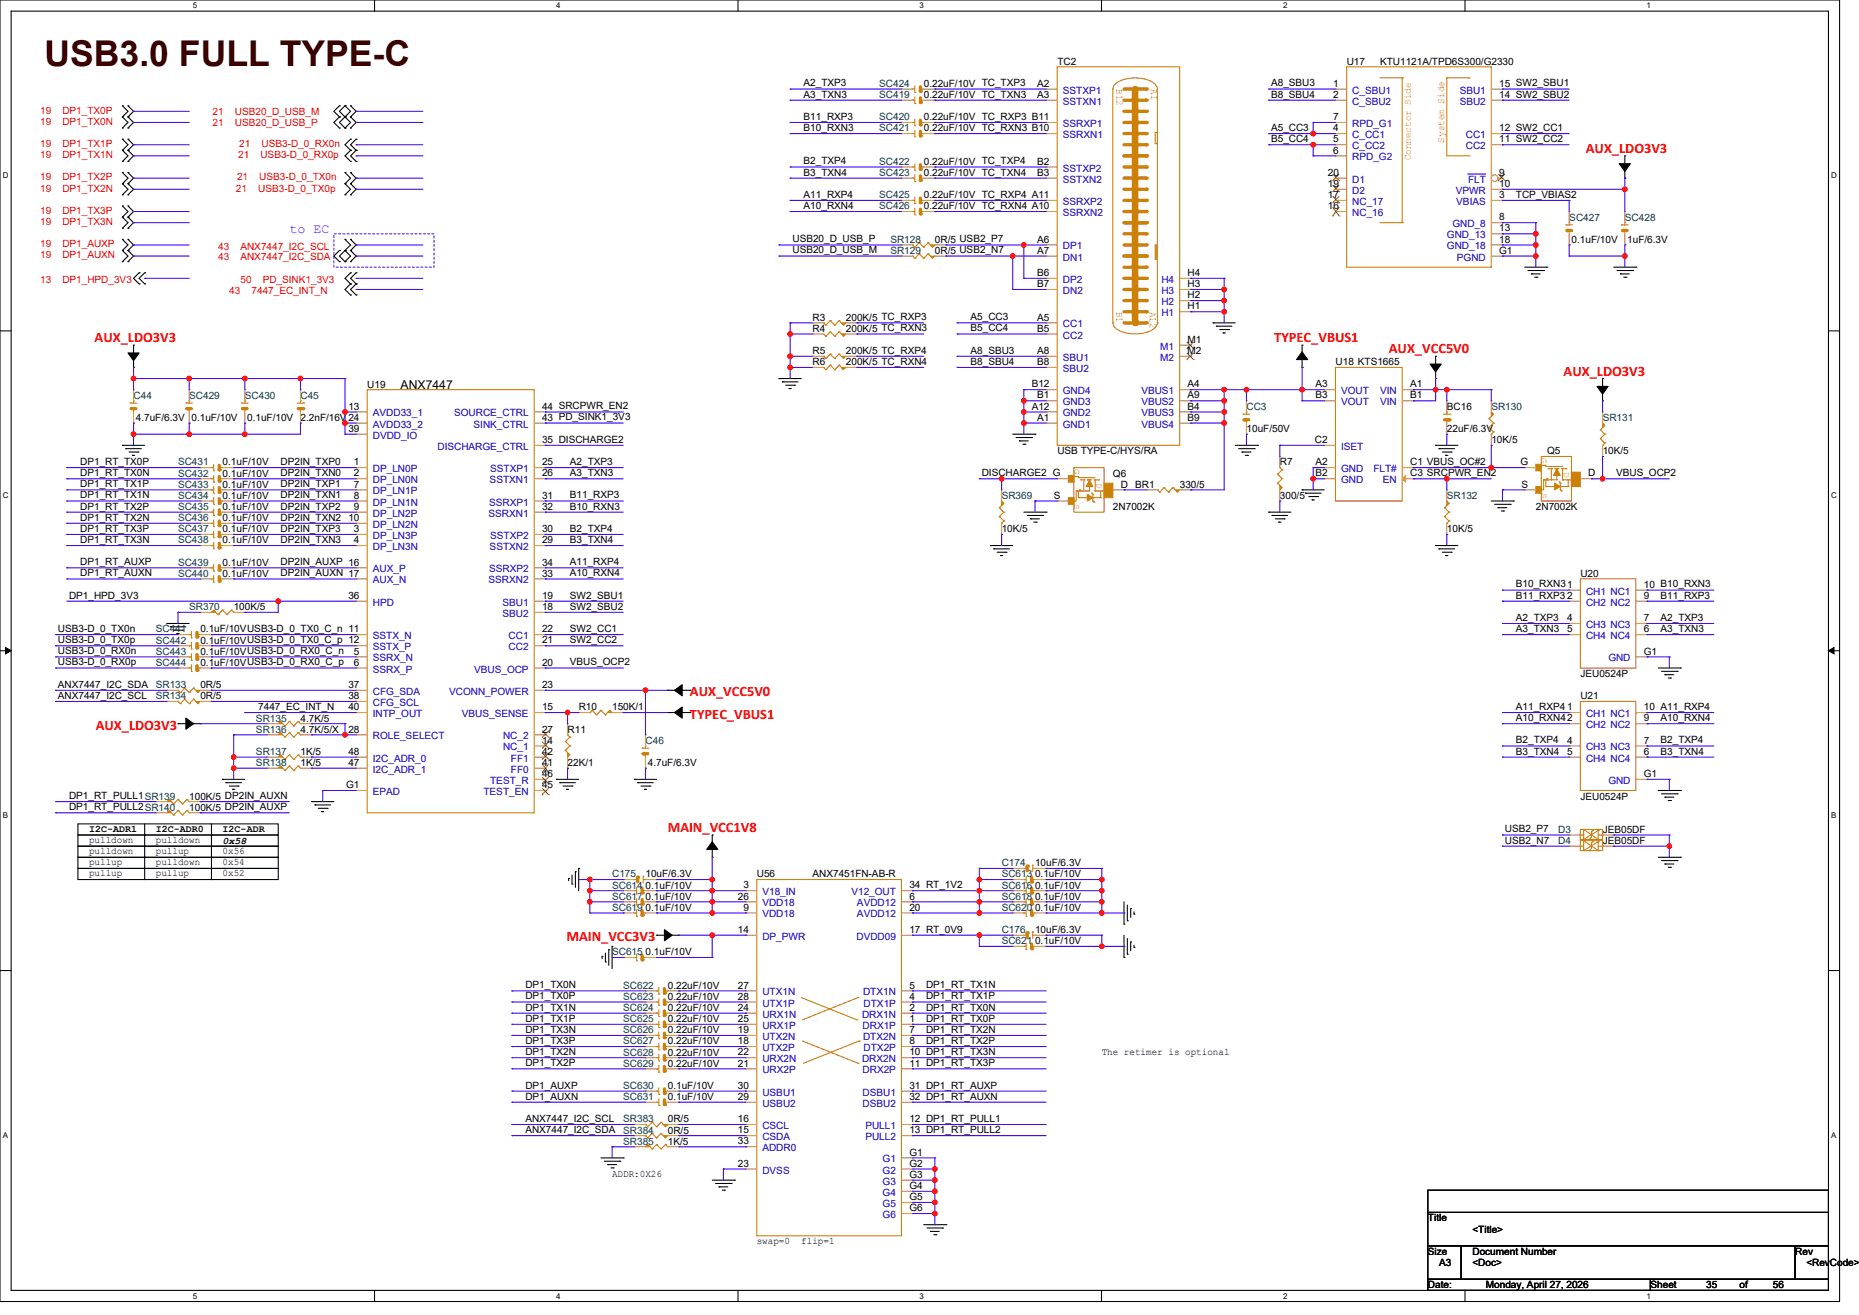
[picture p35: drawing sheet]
<svg xmlns="http://www.w3.org/2000/svg" width="297mm" height="210mm" viewBox="0 0 297 210" stroke-linecap="round" stroke-linejoin="round" font-family="sans-serif">
<defs><g id="words">
<text font-size="5.7" fill="#400000" x="7.1" y="10.5">USB3.0 FULL TYPE-C</text>
<g font-size="2.3" fill="#f00">
<text x="253.4" y="24.4">AUX_LDO3V3</text>
<text x="15.1" y="54.7">AUX_LDO3V3</text>
<text x="203.6" y="54.7">TYPEC_VBUS1</text>
<text x="221.9" y="56.4">AUX_VCC5V0</text>
<text x="249.8" y="60">AUX_LDO3V3</text>
<text x="110.2" y="111.2">AUX_VCC5V0</text>
<text x="15.3" y="116.5">AUX_LDO3V3</text>
<text x="110.2" y="114.7">TYPEC_VBUS1</text>
<text x="106.7" y="132.9">MAIN_VCC1V8</text>
<text x="90.5" y="150.3">MAIN_VCC3V3</text>
</g>
<text font-size="2.1" fill="#8000ff" x="46.2" y="37.3">to EC</text>
<text font-size="1.9" x="64" y="62.2">ANX7447</text>
<g font-size="1.6">
<text x="168.9" y="10.3">TC2</text>
<text x="215.2" y="10.3">U17</text>
<text x="220.5" y="10.3">KTU1121A/TPD6S300/G2330</text>
<text x="128.4" y="13.8">A2_TXP3</text>
<text x="128.4" y="15.6">A3_TXN3</text>
<text x="147.6" y="13.9">0.22uF/10V TC_TXP3</text>
<text x="147.6" y="15.7">0.22uF/10V TC_TXN3</text>
<text x="165.7" y="13.9">A2</text>
<text x="165.7" y="15.6">A3</text>
<text x="203.1" y="13.8">A8_SBU3</text>
<text x="203.1" y="15.6">B8_SBU4</text>
<text x="213" y="13.9">1</text>
<text x="213" y="15.6">2</text>
<text x="239.5" y="13.9">15 SW2_SBU1</text>
<text x="239.5" y="15.6">14 SW2_SBU2</text>
<text x="128.4" y="20.9">B10_RXN3</text>
<text x="128.4" y="19.1">B11_RXP3</text>
<text x="147.6" y="21">0.22uF/10V TC_RXN3 B10</text>
<text x="147.6" y="19.2">0.22uF/10V TC_RXP3 B11</text>
<text x="203.1" y="20.9">A5_CC3</text>
<text x="203.1" y="22.7">B5_CC4</text>
<text x="213" y="21">4</text>
<text x="213" y="22.7">5</text>
<text x="213" y="19.2">7</text>
<text x="239.5" y="22.7">11 SW2_CC2</text>
<text x="239.5" y="21">12 SW2_CC1</text>
<text x="128.4" y="26.3">B2_TXP4</text>
<text x="128.4" y="28">B3_TXN4</text>
<text x="147.6" y="26.3">0.22uF/10V TC_TXP4</text>
<text x="147.6" y="28.1">0.22uF/10V TC_TXN4</text>
<text x="165.7" y="26.3">B2</text>
<text x="165.7" y="28.1">B3</text>
<text x="212.1" y="29.9">19</text>
<text x="212.1" y="28.1">20</text>
<text x="213" y="24.5">6</text>
<text x="239.5" y="29.9">10</text>
<text x="239.5" y="28.1">9</text>
<text x="128.4" y="31.6">A11_RXP4</text>
<text x="128.4" y="33.4">A10_RXN4</text>
<text x="147.6" y="33.4">0.22uF/10V TC_RXN4 A10</text>
<text x="147.6" y="31.7">0.22uF/10V TC_RXP4 A11</text>
<text x="212.1" y="33.4">16</text>
<text x="212.1" y="31.6">17</text>
<text x="239.5" y="31.6">3</text>
<text x="239.5" y="35.2">8</text>
<text x="242.2" y="31.6">TCP_VBIAS2</text>
<text x="126.6" y="38.7">USB20_D_USB_P</text>
<text x="126.6" y="40.5">USB20_D_USB_M</text>
<text x="149.4" y="38.8">0R/5 USB2_P7</text>
<text x="149.4" y="40.6">0R/5 USB2_N7</text>
<text x="165.7" y="38.7">A6</text>
<text x="165.7" y="40.5">A7</text>
<text x="239.5" y="37">13</text>
<text x="239.5" y="40.5">G1</text>
<text x="239.5" y="38.7">18</text>
<text x="251.1" y="38.8">0.1uF/10V</text>
<text x="260" y="38.8">1uF/6.3V</text>
<text x="165.7" y="44.1">B6</text>
<text x="165.7" y="45.9">B7</text>
<text x="189.7" y="47.6">H2</text>
<text x="189.7" y="45.9">H3</text>
<text x="189.7" y="44.1">H4</text>
<text x="129.8" y="51.2">R3</text>
<text x="129.8" y="53">R4</text>
<text x="135.1" y="51.2">200K/5 TC_RXP3</text>
<text x="135.1" y="53">200K/5 TC_RXN3</text>
<text x="155.1" y="51.1">A5_CC3</text>
<text x="155.1" y="52.9">B5_CC4</text>
<text x="165.7" y="51.2">A5</text>
<text x="165.7" y="53">B5</text>
<text x="189.7" y="49.4">H1</text>
<text x="129.8" y="56.6">R5</text>
<text x="129.8" y="58.3">R6</text>
<text x="135.1" y="56.6">200K/5 TC_RXP4</text>
<text x="135.1" y="58.3">200K/5 TC_RXN4</text>
<text x="155.1" y="58.3">B8_SBU4</text>
<text x="155.1" y="56.5">A8_SBU3</text>
<text x="165.7" y="56.5">A8</text>
<text x="165.7" y="58.3">B8</text>
<text x="189.7" y="54.7">M1</text>
<text x="189.7" y="56.5">M2</text>
<text x="213.4" y="58.3">U18 KTS1665</text>
<text x="55.7" y="65.4">13</text>
<text x="58.7" y="61.9">U19</text>
<text x="86.6" y="65.4">44 SRCPWR_EN2</text>
<text x="164.8" y="65.4">A12</text>
<text x="164.8" y="61.9">B12</text>
<text x="165.7" y="63.6">B1</text>
<text x="189.7" y="61.9">A4</text>
<text x="189.7" y="63.6">A9</text>
<text x="189.7" y="65.4">B4</text>
<text x="210.2" y="61.9">A3</text>
<text x="210.2" y="63.6">B3</text>
<text x="225.3" y="61.9">A1</text>
<text x="225.3" y="63.6">B1</text>
<text x="231.2" y="65.4">BC16</text>
<text x="21.7" y="67.2">4.7uF/6.3V 0.1uF/10V</text>
<text x="39.5" y="67.2">0.1uF/10V</text>
<text x="48" y="67.2">2.2nF/16V24</text>
<text x="55.7" y="69">39</text>
<text x="86.6" y="70.7">35 DISCHARGE2</text>
<text x="86.6" y="67.2">43 PD_SINK1_3V3</text>
<text x="165.7" y="67.2">A1</text>
<text x="189.7" y="67.2">B9</text>
<text x="199.2" y="69">10uF/50V</text>
<text x="210.1" y="70.7">C2</text>
<text x="231.2" y="69">22uF/6.3V</text>
<text x="238.3" y="70.8">10K/5</text>
<text x="12.8" y="76">DP1_RT_TX0N</text>
<text x="12.8" y="77.8">DP1_RT_TX1P</text>
<text x="12.8" y="74.3">DP1_RT_TX0P</text>
<text x="35.6" y="76.1">0.1uF/10V</text>
<text x="35.6" y="77.9">0.1uF/10V</text>
<text x="35.6" y="74.3">0.1uF/10V</text>
<text x="44.8" y="74.3">DP2IN_TXP0</text>
<text x="44.8" y="76">DP2IN_TXN0</text>
<text x="44.8" y="77.8">DP2IN_TXP1</text>
<text x="56.5" y="74.3">1</text>
<text x="56.5" y="76.1">2</text>
<text x="56.5" y="77.9">7</text>
<text x="86.6" y="74.3">25</text>
<text x="86.6" y="76.1">26</text>
<text x="91" y="76">A3_TXN3</text>
<text x="91" y="74.3">A2_TXP3</text>
<text x="156.8" y="76.1">DISCHARGE2 G</text>
<text x="168.9" y="72.6">USB TYPE-C/HYS/RA</text>
<text x="177.8" y="76.1">Q6</text>
<text x="179.1" y="77.9">D</text>
<text x="181.4" y="77.9">BR1</text>
<text x="188.5" y="77.9">330/5</text>
<text x="204.5" y="74.3">R7</text>
<text x="210.2" y="74.3">A2</text>
<text x="210.2" y="76.1">B2</text>
<text x="225.3" y="76.1">C3 SRCPWR_EN2</text>
<text x="225.3" y="74.3">C1 VBUS_OC#2</text>
<text x="242.9" y="74.3">G</text>
<text x="243.1" y="77.9">S</text>
<text x="247.2" y="72.6">Q5</text>
<text x="253.7" y="76.1">D</text>
<text x="256.1" y="72.6">10K/5</text>
<text x="258.2" y="76">VBUS_OCP2</text>
<text x="12.8" y="79.6">DP1_RT_TX1N</text>
<text x="12.8" y="81.4">DP1_RT_TX2P</text>
<text x="12.8" y="83.2">DP1_RT_TX2N</text>
<text x="35.6" y="79.7">0.1uF/10V</text>
<text x="35.6" y="81.4">0.1uF/10V</text>
<text x="35.6" y="83.2">0.1uF/10V</text>
<text x="44.8" y="79.6">DP2IN_TXN1</text>
<text x="44.8" y="81.4">DP2IN_TXP2</text>
<text x="44.8" y="83.2">DP2IN_TXN2</text>
<text x="55.7" y="83.2">10</text>
<text x="56.5" y="79.6">8</text>
<text x="56.5" y="81.4">9</text>
<text x="86.6" y="79.6">31</text>
<text x="86.6" y="81.4">32</text>
<text x="91" y="81.4">B10_RXN3</text>
<text x="91" y="79.6">B11_RXP3</text>
<text x="168.4" y="79.6">S</text>
<text x="177.8" y="81.4">2N7002K</text>
<text x="204.5" y="79.7">300/5</text>
<text x="245.4" y="81.4">2N7002K</text>
<text x="12.8" y="84.9">DP1_RT_TX3P</text>
<text x="12.8" y="86.7">DP1_RT_TX3N</text>
<text x="35.6" y="86.8">0.1uF/10V</text>
<text x="35.6" y="85">0.1uF/10V</text>
<text x="44.8" y="84.9">DP2IN_TXP3</text>
<text x="44.8" y="86.7">DP2IN_TXN3</text>
<text x="56.5" y="85">3</text>
<text x="56.5" y="86.8">4</text>
<text x="86.6" y="86.8">29</text>
<text x="86.6" y="85">30</text>
<text x="91" y="84.9">B2_TXP4</text>
<text x="91" y="86.7">B3_TXN4</text>
<text x="160" y="85">10K/5</text>
<text x="231.2" y="85">10K/5</text>
<text x="11" y="95.6">DP1_HPD_3V3</text>
<text x="12.8" y="90.3">DP1_RT_AUXP</text>
<text x="12.8" y="92">DP1_RT_AUXN</text>
<text x="35.6" y="90.3">0.1uF/10V</text>
<text x="35.6" y="92.1">0.1uF/10V</text>
<text x="44.8" y="92">DP2IN_AUXN 17</text>
<text x="44.8" y="90.3">DP2IN_AUXP 16</text>
<text x="55.7" y="95.6">36</text>
<text x="86.6" y="95.6">19</text>
<text x="86.6" y="92.1">33</text>
<text x="86.6" y="90.3">34</text>
<text x="91" y="95.6">SW2_SBU1</text>
<text x="91" y="92">A10_RXN4</text>
<text x="91" y="90.3">A11_RXP4</text>
<text x="242.2" y="93.8">B10_RXN31</text>
<text x="242.2" y="95.6">B11_RXP32</text>
<text x="252.5" y="92.1">U20</text>
<text x="262.6" y="95.6">9</text>
<text x="262.6" y="93.9">10 B10_RXN3</text>
<text x="265.3" y="95.6">B11_RXP3</text>
<text x="9.3" y="100.9">USB3-D_0_TX0n</text>
<text x="32" y="101">0.1uF/10VUSB3-D_0_TX0_C_n 11</text>
<text x="37.3" y="97.5">100K/5</text>
<text x="86.6" y="97.4">18</text>
<text x="86.6" y="101">22</text>
<text x="91" y="100.9">SW2_CC1</text>
<text x="91" y="97.4">SW2_SBU2</text>
<text x="242.2" y="100.9">A3_TXN3</text>
<text x="242.2" y="99.2">A2_TXP3</text>
<text x="250.4" y="99.2">4</text>
<text x="250.4" y="101">5</text>
<text x="262.6" y="101">6</text>
<text x="262.6" y="99.2">7</text>
<text x="265.3" y="100.9">A3_TXN3</text>
<text x="265.3" y="99.2">A2_TXP3</text>
<text x="9.3" y="104.5">USB3-D_0_RX0n</text>
<text x="9.3" y="106.3">USB3-D_0_RX0p</text>
<text x="9.3" y="102.7">USB3-D_0_TX0p</text>
<text x="32" y="106.3">0.1uF/10VUSB3-D_0_RX0_C_p</text>
<text x="32" y="104.6">0.1uF/10VUSB3-D_0_RX0_C_n</text>
<text x="32" y="102.8">0.1uF/10VUSB3-D_0_TX0_C_p 12</text>
<text x="56.5" y="104.5">5</text>
<text x="56.5" y="106.3">6</text>
<text x="86.6" y="106.3">20</text>
<text x="86.6" y="102.8">21</text>
<text x="91" y="102.7">SW2_CC2</text>
<text x="91" y="106.3">VBUS_OCP2</text>
<text x="262.6" y="104.5">G1</text>
<text x="9.3" y="109.8">ANX7447_I2C_SDA</text>
<text x="9.3" y="111.6">ANX7447_I2C_SCL</text>
<text x="32" y="109.9">0R/5</text>
<text x="32" y="111.7">0R/5</text>
<text x="41.3" y="113.4">7447_EC_INT_N</text>
<text x="55.7" y="109.9">37</text>
<text x="55.7" y="111.6">38</text>
<text x="55.7" y="113.4">40</text>
<text x="86.6" y="113.4">15</text>
<text x="86.6" y="109.9">23</text>
<text x="92.5" y="113.5">R10</text>
<text x="97.8" y="113.5">150K/1</text>
<text x="242.2" y="113.4">A11_RXP41</text>
<text x="252.5" y="108.1">JEU0524P</text>
<text x="252.5" y="111.7">U21</text>
<text x="262.6" y="113.4">10 A11_RXP4</text>
<text x="48" y="117">4.7K/5/X</text>
<text x="48" y="115.2">4.7K/5</text>
<text x="55.7" y="117">28</text>
<text x="86.6" y="118.8">14</text>
<text x="86.6" y="117">27</text>
<text x="90.7" y="117">R11</text>
<text x="242.2" y="115.2">A10_RXN42</text>
<text x="242.2" y="118.7">B2_TXP4</text>
<text x="250.4" y="118.8">4</text>
<text x="262.6" y="118.8">7</text>
<text x="262.6" y="115.2">9</text>
<text x="265.3" y="115.2">A10_RXN4</text>
<text x="265.3" y="118.7">B2_TXP4</text>
<text x="48" y="120.6">1K/5</text>
<text x="48" y="122.3">1K/5</text>
<text x="55.3" y="125.9">G1</text>
<text x="55.7" y="122.3">47</text>
<text x="55.7" y="120.5">48</text>
<text x="86.6" y="122.3">41</text>
<text x="86.6" y="120.5">42</text>
<text x="86.6" y="125.9">45</text>
<text x="86.6" y="124.1">46</text>
<text x="90.7" y="122.3">22K/1</text>
<text x="103.5" y="122.3">4.7uF/6.3V</text>
<text x="242.2" y="120.5">B3_TXN4</text>
<text x="250.4" y="120.5">5</text>
<text x="262.6" y="120.5">6</text>
<text x="262.6" y="124.1">G1</text>
<text x="265.3" y="120.5">B3_TXN4</text>
<text x="11" y="127.6">DP1_RT_PULL1SR139</text>
<text x="11" y="129.4">DP1_RT_PULL2SR140</text>
<text x="30.2" y="127.7">100K/5 DP2IN_AUXN</text>
<text x="30.2" y="129.5">100K/5 DP2IN_AUXP</text>
<text x="252.5" y="127.7">JEU0524P</text>
<text x="14.2" y="134.6">pulldown</text>
<text x="14.2" y="136.4">pulldown</text>
<text x="14.2" y="132.9">I2C-ADR1</text>
<text x="24.9" y="134.6">pulldown</text>
<text x="24.9" y="136.4">pullup</text>
<text x="24.9" y="132.9">I2C-ADR0</text>
<text x="35.6" y="136.4">0x56</text>
<text x="35.6" y="132.9">I2C-ADR</text>
<text x="35.6" y="134.7">0x58</text>
<text x="240.4" y="134.7">USB2_N7</text>
<text x="240.4" y="132.9">USB2_P7</text>
<text x="256.1" y="133">JEB05DF</text>
<text x="256.1" y="134.8">JEB05DF</text>
<text x="14.2" y="138.2">pullup</text>
<text x="14.2" y="140">pullup</text>
<text x="24.9" y="140">pullup</text>
<text x="24.9" y="138.2">pulldown</text>
<text x="35.6" y="138.2">0x54</text>
<text x="35.6" y="140">0x52</text>
<text x="103.1" y="143.7">0.1uF/10V</text>
<text x="103.1" y="141.9">0.1uF/10V</text>
<text x="103.1" y="140.1">10uF/6.3V</text>
<text x="117.9" y="143.6">26</text>
<text x="118.8" y="141.9">3</text>
<text x="120.9" y="140.1">U56</text>
<text x="129.8" y="140.1">ANX7451FN-AB-R</text>
<text x="145.3" y="143.6">6</text>
<text x="145.3" y="141.9">34 RT_1V2</text>
<text x="165.4" y="143.7">0.1uF/10V</text>
<text x="165.4" y="141.9">0.1uF/10V</text>
<text x="165.4" y="140.1">0.1uF/10V</text>
<text x="165.4" y="138.3">10uF/6.3V</text>
<text x="103.1" y="145.5">0.1uF/10V</text>
<text x="117.9" y="149">14</text>
<text x="118.8" y="145.4">9</text>
<text x="145.3" y="149">17 RT_0V9</text>
<text x="145.3" y="145.4">20</text>
<text x="165.4" y="149">10uF/6.3V</text>
<text x="165.4" y="145.5">0.1uF/10V</text>
<text x="103.1" y="152.6">0.1uF/10V</text>
<text x="165.4" y="150.8">0.1uF/10V</text>
<text x="83.9" y="157.8">DP1_TX0N</text>
<text x="83.9" y="159.6">DP1_TX0P</text>
<text x="83.9" y="161.4">DP1_TX1N</text>
<text x="106.7" y="157.9">0.22uF/10V</text>
<text x="106.7" y="159.7">0.22uF/10V</text>
<text x="106.7" y="161.5">0.22uF/10V</text>
<text x="117.9" y="161.4">24</text>
<text x="117.9" y="157.9">27</text>
<text x="117.9" y="159.6">28</text>
<text x="145.3" y="161.4">2</text>
<text x="145.3" y="159.6">4</text>
<text x="145.3" y="157.9">5</text>
<text x="147.9" y="161.4">DP1_RT_TX0N</text>
<text x="147.9" y="159.6">DP1_RT_TX1P</text>
<text x="147.9" y="157.8">DP1_RT_TX1N</text>
<text x="83.9" y="163.2">DP1_TX1P</text>
<text x="83.9" y="164.9">DP1_TX3N</text>
<text x="83.9" y="166.7">DP1_TX3P</text>
<text x="106.7" y="166.8">0.22uF/10V</text>
<text x="106.7" y="163.2">0.22uF/10V</text>
<text x="106.7" y="165">0.22uF/10V</text>
<text x="117.9" y="166.8">18</text>
<text x="117.9" y="165">19</text>
<text x="117.9" y="163.2">25</text>
<text x="145.3" y="163.2">1</text>
<text x="145.3" y="165">7</text>
<text x="145.3" y="166.8">8</text>
<text x="147.9" y="163.2">DP1_RT_TX0P</text>
<text x="147.9" y="164.9">DP1_RT_TX2N</text>
<text x="147.9" y="166.7">DP1_RT_TX2P</text>
<text x="83.9" y="168.5">DP1_TX2N</text>
<text x="83.9" y="170.3">DP1_TX2P</text>
<text x="83.9" y="173.8">DP1_AUXP</text>
<text x="106.7" y="173.9">0.1uF/10V</text>
<text x="106.7" y="170.4">0.22uF/10V</text>
<text x="106.7" y="168.6">0.22uF/10V</text>
<text x="117.9" y="170.3">21</text>
<text x="117.9" y="168.5">22</text>
<text x="117.9" y="173.9">30</text>
<text x="145.3" y="168.5">10 DP1_RT_TX3N</text>
<text x="145.3" y="170.3">11 DP1_RT_TX3P</text>
<text x="145.3" y="173.9">31 DP1_RT_AUXP</text>
<text x="176" y="168.4">The retimer is optional</text>
<text x="83.9" y="175.6">DP1_AUXN</text>
<text x="83.9" y="179.2">ANX7447_I2C_SCL</text>
<text x="106.7" y="179.2">0R/5</text>
<text x="106.7" y="175.7">0.1uF/10V</text>
<text x="117.9" y="179.2">16</text>
<text x="117.9" y="175.7">29</text>
<text x="145.3" y="179.2">12 DP1_RT_PULL1</text>
<text x="145.3" y="175.7">32 DP1_RT_AUXN</text>
<text x="83.9" y="180.9">ANX7447_I2C_SDA</text>
<text x="106.7" y="182.8">1K/5</text>
<text x="106.7" y="181">0R/5</text>
<text x="117.9" y="181">15</text>
<text x="117.9" y="182.8">33</text>
<text x="145.3" y="181">13 DP1_RT_PULL2</text>
<text x="145.3" y="184.5">G1</text>
<text x="97.8" y="188">ADDR:0X26</text>
<text x="117.9" y="186.3">23</text>
<text x="145.3" y="186.3">G2</text>
<text x="145.3" y="188.1">G3</text>
<text x="145.3" y="189.9">G4</text>
<text x="145.3" y="191.7">G5</text>
<text x="145.3" y="193.4">G6</text>
<text x="228.1" y="195.1">Title</text>
<text x="235.2" y="196.8">&lt;Title&gt;</text>
<text x="120.9" y="198.6">swap=0</text>
<text x="128" y="198.6">flip=1</text>
<text x="228.1" y="200.4">Size</text>
<text x="229.9" y="202.2">A3</text>
<text x="235.2" y="200.4">Document Number</text>
<text x="235.2" y="202.2">&lt;Doc&gt;</text>
<text x="286.8" y="200.4">Rev</text>
<text x="288.6" y="202.2">&lt;RevCode&gt;</text>
<text x="228.1" y="205.7">Date:</text>
<text x="237.4" y="205.7">Monday, April 27, 2026</text>
<text x="263.7" y="205.7">Sheet</text>
<text x="272.6" y="205.7">35</text>
<text x="277.9" y="205.7">of</text>
<text x="283.3" y="205.7">56</text>
</g>
<g font-size="1.6" fill="#004040">
<text x="140.5" y="13.9">SC424</text>
<text x="140.5" y="15.7">SC419</text>
<text x="140.5" y="21">SC421</text>
<text x="140.5" y="19.2">SC420</text>
<text x="140.5" y="26.3">SC422</text>
<text x="140.5" y="28.1">SC423</text>
<text x="140.5" y="33.4">SC426</text>
<text x="140.5" y="31.7">SC425</text>
<text x="250.7" y="35.2">SC427</text>
<text x="259.6" y="35.2">SC428</text>
<text x="142.3" y="38.8">SR128</text>
<text x="142.3" y="40.6">SR129</text>
<text x="21.3" y="63.7">C44</text>
<text x="30.2" y="63.7">SC429</text>
<text x="39.1" y="63.7">SC430</text>
<text x="48" y="63.7">C45</text>
<text x="199.2" y="65.4">CC3</text>
<text x="238.3" y="65.4">SR130</text>
<text x="256.1" y="67.2">SR131</text>
<text x="28.5" y="76.1">SC432</text>
<text x="28.5" y="77.9">SC433</text>
<text x="28.5" y="74.3">SC431</text>
<text x="28.5" y="79.7">SC434</text>
<text x="28.5" y="81.4">SC435</text>
<text x="28.5" y="83.2">SC436</text>
<text x="160" y="79.7">SR369</text>
<text x="231.2" y="79.7">SR132</text>
<text x="28.5" y="86.8">SC438</text>
<text x="28.5" y="85">SC437</text>
<text x="28.5" y="90.3">SC439</text>
<text x="28.5" y="92.1">SC440</text>
<text x="24.9" y="101">SC441</text>
<text x="30.2" y="97.5">SR370</text>
<text x="24.9" y="106.3">SC444</text>
<text x="24.9" y="104.6">SC443</text>
<text x="24.9" y="102.8">SC442</text>
<text x="24.9" y="109.9">SR133</text>
<text x="24.9" y="111.7">SR134</text>
<text x="40.9" y="117">SR136</text>
<text x="40.9" y="115.2">SR135</text>
<text x="103.1" y="118.8">C46</text>
<text x="40.9" y="120.6">SR137</text>
<text x="40.9" y="122.3">SR138</text>
<text x="248.9" y="133">D3</text>
<text x="248.9" y="134.8">D4</text>
<text x="97.8" y="143.7">SC617</text>
<text x="97.8" y="141.9">SC614</text>
<text x="97.8" y="140.1">C175</text>
<text x="160" y="143.7">SC618</text>
<text x="160" y="141.9">SC616</text>
<text x="160" y="140.1">SC613</text>
<text x="160" y="138.3">C174</text>
<text x="97.8" y="145.5">SC619</text>
<text x="160" y="149">C176</text>
<text x="160" y="145.5">SC620</text>
<text x="97.8" y="152.6">SC615</text>
<text x="160" y="150.8">SC621</text>
<text x="99.6" y="157.9">SC622</text>
<text x="99.6" y="159.7">SC623</text>
<text x="99.6" y="161.5">SC624</text>
<text x="99.6" y="166.8">SC627</text>
<text x="99.6" y="163.2">SC625</text>
<text x="99.6" y="165">SC626</text>
<text x="99.6" y="173.9">SC630</text>
<text x="99.6" y="170.4">SC629</text>
<text x="99.6" y="168.6">SC628</text>
<text x="99.6" y="179.2">SR383</text>
<text x="99.6" y="175.7">SC631</text>
<text x="99.6" y="182.8">SR385</text>
<text x="99.6" y="181">SR384</text>
</g>
<g font-size="1.6" fill="#00c">
<text x="169.8" y="14.9">SSTXP1</text>
<text x="169.8" y="16.7">SSTXN1</text>
<text x="216" y="14.9">C_SBU1</text>
<text x="216" y="16.7">C_SBU2</text>
<text x="233.2" y="14.9">SBU1</text>
<text x="233.2" y="16.7">SBU2</text>
<text x="169.8" y="22.1">SSRXN1</text>
<text x="169.8" y="20.3">SSRXP1</text>
<text x="216" y="22.1">C_CC1</text>
<text x="216" y="23.8">C_CC2</text>
<text x="216" y="20.3">RPD_G1</text>
<text x="234.2" y="23.8">CC2</text>
<text x="234.2" y="22.1">CC1</text>
<text x="169.8" y="27.4">SSTXP2</text>
<text x="169.8" y="29.2">SSTXN2</text>
<text x="216" y="25.6">RPD_G2</text>
<text x="216" y="29.2">D1</text>
<text x="234.5" y="29.2">FLT</text>
<text x="169.8" y="34.5">SSRXN2</text>
<text x="169.8" y="32.7">SSRXP2</text>
<text x="216" y="34.5">NC_16</text>
<text x="216" y="32.7">NC_17</text>
<text x="216" y="30.9">D2</text>
<text x="232.6" y="30.9">VPWR</text>
<text x="232.7" y="32.7">VBIAS</text>
<text x="169.8" y="39.8">DP1</text>
<text x="169.8" y="41.6">DN1</text>
<text x="231.2" y="38.1">GND_13</text>
<text x="231.2" y="39.8">GND_18</text>
<text x="232.1" y="36.3">GND_8</text>
<text x="232.8" y="41.6">PGND</text>
<text x="169.8" y="45.2">DP2</text>
<text x="169.8" y="46.9">DN2</text>
<text x="185.6" y="46.9">H3</text>
<text x="185.6" y="45.2">H4</text>
<text x="169.8" y="52.3">CC1</text>
<text x="185.6" y="50.5">H1</text>
<text x="185.6" y="48.7">H2</text>
<text x="169.8" y="57.6">SBU1</text>
<text x="169.8" y="54.1">CC2</text>
<text x="169.8" y="59.4">SBU2</text>
<text x="185.4" y="55.8">M1</text>
<text x="185.4" y="57.6">M2</text>
<text x="169.8" y="64.7">GND3</text>
<text x="169.8" y="62.9">GND4</text>
<text x="182.3" y="62.9">VBUS1</text>
<text x="182.3" y="64.7">VBUS2</text>
<text x="214.3" y="62.9">VOUT</text>
<text x="214.3" y="64.7">VOUT</text>
<text x="220.5" y="62.9">VIN</text>
<text x="220.5" y="64.7">VIN</text>
<text x="59.6" y="66.5">AVDD33_1</text>
<text x="59.6" y="68.3">AVDD33_2</text>
<text x="59.6" y="70.1">DVDD_IO</text>
<text x="69.9" y="71.8">DISCHARGE_CTRL</text>
<text x="72.6" y="66.5">SOURCE_CTRL</text>
<text x="75.7" y="68.3">SINK_CTRL</text>
<text x="169.8" y="68.3">GND1</text>
<text x="169.8" y="66.5">GND2</text>
<text x="182.3" y="66.5">VBUS3</text>
<text x="182.3" y="68.3">VBUS4</text>
<text x="214.3" y="71.8">ISET</text>
<text x="59.6" y="75.4">DP_LN0P</text>
<text x="59.6" y="77.2">DP_LN0N</text>
<text x="78.2" y="77.2">SSTXN1</text>
<text x="78.3" y="75.4">SSTXP1</text>
<text x="214.3" y="75.4">GND</text>
<text x="214.3" y="77.2">GND</text>
<text x="219.4" y="75.4">FLT#</text>
<text x="220.9" y="77.2">EN</text>
<text x="59.6" y="79">DP_LN1P</text>
<text x="59.6" y="80.7">DP_LN1N</text>
<text x="59.6" y="82.5">DP_LN2P</text>
<text x="78.1" y="82.5">SSRXN1</text>
<text x="78.1" y="80.7">SSRXP1</text>
<text x="59.6" y="86.1">DP_LN3P</text>
<text x="59.6" y="87.8">DP_LN3N</text>
<text x="59.6" y="84.3">DP_LN2N</text>
<text x="78.2" y="87.8">SSTXN2</text>
<text x="78.3" y="86.1">SSTXP2</text>
<text x="59.6" y="91.4">AUX_P</text>
<text x="59.6" y="93.2">AUX_N</text>
<text x="78.1" y="93.2">SSRXN2</text>
<text x="78.1" y="91.4">SSRXP2</text>
<text x="253.4" y="95">CH1 NC1</text>
<text x="59.6" y="96.7">HPD</text>
<text x="80.3" y="98.5">SBU2</text>
<text x="80.3" y="96.7">SBU1</text>
<text x="253.4" y="96.7">CH2 NC2</text>
<text x="253.4" y="100.3">CH3 NC3</text>
<text x="59.6" y="105.6">SSRX_N</text>
<text x="59.6" y="107.4">SSRX_P</text>
<text x="59.6" y="102.1">SSTX_N</text>
<text x="59.6" y="103.8">SSTX_P</text>
<text x="75.8" y="107.4">VBUS_OCP</text>
<text x="81.3" y="103.8">CC2</text>
<text x="81.3" y="102.1">CC1</text>
<text x="253.4" y="102.1">CH4 NC4</text>
<text x="257" y="105.6">GND</text>
<text x="59.6" y="111">CFG_SDA</text>
<text x="59.6" y="112.7">CFG_SCL</text>
<text x="71.8" y="111">VCONN_POWER</text>
<text x="59.6" y="118.1">ROLE_SELECT</text>
<text x="59.6" y="114.5">INTP_OUT</text>
<text x="73.8" y="114.5">VBUS_SENSE</text>
<text x="80.4" y="119.8">NC_1</text>
<text x="80.4" y="118.1">NC_2</text>
<text x="253.4" y="114.5">CH1 NC1</text>
<text x="253.4" y="116.3">CH2 NC2</text>
<text x="253.4" y="119.8">CH3 NC3</text>
<text x="59.6" y="123.4">I2C_ADR_1</text>
<text x="59.6" y="121.6">I2C_ADR_0</text>
<text x="78.3" y="125.2">TEST_R</text>
<text x="81.6" y="123.4">FF0</text>
<text x="81.6" y="121.6">FF1</text>
<text x="253.4" y="121.6">CH4 NC4</text>
<text x="257" y="125.2">GND</text>
<text x="59.6" y="127">EPAD</text>
<text x="77.2" y="127">TEST_EN</text>
<text x="121.8" y="143">V18_IN</text>
<text x="136" y="143">V12_OUT</text>
<text x="121.8" y="146.5">VDD18</text>
<text x="121.8" y="144.7">VDD18</text>
<text x="136.9" y="144.7">AVDD12</text>
<text x="136.9" y="146.5">AVDD12</text>
<text x="121.8" y="150.1">DP_PWR</text>
<text x="136.8" y="150.1">DVDD09</text>
<text x="121.8" y="159">UTX1N</text>
<text x="121.8" y="160.7">UTX1P</text>
<text x="137.9" y="159">DTX1N</text>
<text x="138" y="160.7">DTX1P</text>
<text x="121.8" y="167.9">UTX2P</text>
<text x="121.8" y="166.1">UTX2N</text>
<text x="121.8" y="162.5">URX1N</text>
<text x="121.8" y="164.3">URX1P</text>
<text x="137.7" y="162.5">DRX1N</text>
<text x="137.8" y="164.3">DRX1P</text>
<text x="137.9" y="166.1">DTX2N</text>
<text x="138" y="167.9">DTX2P</text>
<text x="121.8" y="171.4">URX2P</text>
<text x="121.8" y="169.6">URX2N</text>
<text x="137.7" y="169.6">DRX2N</text>
<text x="137.8" y="171.4">DRX2P</text>
<text x="121.8" y="176.7">USBU2</text>
<text x="121.8" y="175">USBU1</text>
<text x="137.8" y="175">DSBU1</text>
<text x="137.8" y="176.7">DSBU2</text>
<text x="121.8" y="182.1">CSDA</text>
<text x="121.8" y="180.3">CSCL</text>
<text x="121.8" y="183.9">ADDR0</text>
<text x="138.3" y="180.3">PULL1</text>
<text x="138.3" y="182.1">PULL2</text>
<text x="141" y="185.6">G1</text>
<text x="121.8" y="187.4">DVSS</text>
<text x="141" y="187.4">G2</text>
<text x="141" y="189.2">G3</text>
<text x="141" y="191">G4</text>
<text x="141" y="192.7">G5</text>
<text x="141" y="194.5">G6</text>
</g>
<g font-size="1.6" fill="#cc8006">
<text x="178.4" y="14.2" transform="rotate(90 178.4 14.2)">B12</text>
<text x="183.9" y="14.2" transform="rotate(90 183.9 14.2)">A1</text>
<text x="230.7" y="22.8" transform="rotate(-90 230.7 22.8)">System Side</text>
<text x="225.4" y="25.6" transform="rotate(-90 225.4 25.6)">Connector Side</text>
<text x="178.4" y="49.8" transform="rotate(90 178.4 49.8)">B1</text>
<text x="183.7" y="49.8" transform="rotate(90 183.7 49.8)">A12</text>
</g>
<g font-size="1.6" fill="#f00">
<text x="6.4" y="18.2">19</text>
<text x="6.4" y="19.9">19</text>
<text x="6.4" y="23.5">19</text>
<text x="10" y="18.2">DP1_TX0P</text>
<text x="10" y="19.9">DP1_TX0N</text>
<text x="10" y="23.5">DP1_TX1P</text>
<text x="34" y="18.3">21</text>
<text x="34" y="20.1">21</text>
<text x="37.5" y="18.3">USB20_D_USB_M</text>
<text x="37.5" y="20.1">USB20_D_USB_P</text>
<text x="38.2" y="23.5">21</text>
<text x="41.8" y="23.5">USB3-D_0_RX0n</text>
<text x="6.4" y="25.3">19</text>
<text x="6.4" y="28.8">19</text>
<text x="10" y="25.3">DP1_TX1N</text>
<text x="10" y="28.8">DP1_TX2P</text>
<text x="37.9" y="28.8">21</text>
<text x="38" y="25.3">21</text>
<text x="41.4" y="28.8">USB3-D_0_TX0n</text>
<text x="41.6" y="25.3">USB3-D_0_RX0p</text>
<text x="6.4" y="30.6">19</text>
<text x="6.4" y="34.2">19</text>
<text x="6.4" y="35.9">19</text>
<text x="10" y="30.6">DP1_TX2N</text>
<text x="10" y="34.2">DP1_TX3P</text>
<text x="10" y="35.9">DP1_TX3N</text>
<text x="37.7" y="30.6">21</text>
<text x="41.3" y="30.6">USB3-D_0_TX0p</text>
<text x="6.4" y="39.5">19</text>
<text x="6.4" y="41.3">19</text>
<text x="10" y="39.5">DP1_AUXP</text>
<text x="10" y="41.3">DP1_AUXN</text>
<text x="34.9" y="39.8">43</text>
<text x="34.9" y="41.4">43</text>
<text x="38.4" y="39.8">ANX7447_I2C_SCL</text>
<text x="38.4" y="41.4">ANX7447_I2C_SDA</text>
<text x="6.4" y="45.2">13</text>
<text x="10" y="45.2">DP1_HPD_3V3</text>
<text x="36.6" y="47">43</text>
<text x="38.4" y="45.2">50</text>
<text x="40.2" y="47">7447_EC_INT_N</text>
<text x="42" y="45.2">PD_SINK1_3V3</text>
</g>
<g font-size="1.4" fill="#cc8006">
<text x="171.6" y="74.9" transform="rotate(90 171.6 74.9)">G</text>
<text x="175.2" y="77.2" transform="rotate(90 175.2 77.2)">D</text>
<text x="246.3" y="73.1" transform="rotate(90 246.3 73.1)">G</text>
<text x="249.9" y="75.4" transform="rotate(90 249.9 75.4)">D</text>
<text x="171.6" y="80.5" transform="rotate(90 171.6 80.5)">S</text>
<text x="246.3" y="78.8" transform="rotate(90 246.3 78.8)">S</text>
</g>
<g font-size="1.3">
<text x="30.8" y="1.3">5</text>
<text x="88.9" y="1.3">4</text>
<text x="146.9" y="1.3">3</text>
<text x="205" y="1.3">2</text>
<text x="263.1" y="1.3">1</text>
<text x=".4" y="28.5">D</text>
<text x="292.5" y="28.5">D</text>
<text x=".4" y="79.5">C</text>
<text x="292.5" y="79.5">C</text>
<text x=".4" y="130.6">B</text>
<text x="292.5" y="130.6">B</text>
<text x=".4" y="181.7">A</text>
<text x="292.5" y="181.7">A</text>
<text x="30.8" y="207.4">5</text>
<text x="88.9" y="207.4">4</text>
<text x="146.9" y="207.4">3</text>
<text x="205" y="207.4">2</text>
<text x="263.1" y="207.4">1</text>
</g>
</g></defs>
<path d="M0 0h293.9v207.8h-293.9zM1.8 1.8h290.3v204.3h-290.3z" fill="none" stroke="#000" stroke-width=".17"/>
<g fill="#fff">
<path d="M30.8 .2h.7v1.4h-.7z"/>
<path d="M30.8 206.2h.7v1.5h-.7z"/>
</g>
<path d="M59.8 0v1.8M59.8 206.1v1.7" fill="none" stroke="#000" stroke-width=".17"/>
<g fill="#fff">
<path d="M88.9 .2h.7v1.4h-.7z"/>
<path d="M88.9 206.2h.7v1.5h-.7z"/>
</g>
<path d="M117.9 0v1.8M117.9 206.1v1.7" fill="none" stroke="#000" stroke-width=".17"/>
<g fill="#fff">
<path d="M146.9 .2h.7v1.4h-.7z"/>
<path d="M146.9 206.2h.7v1.5h-.7z"/>
</g>
<path d="M176 0v1.8M176 206.1v1.7" fill="none" stroke="#000" stroke-width=".17"/>
<g fill="#fff">
<path d="M205 .2h.7v1.4h-.7z"/>
<path d="M205 206.2h.7v1.5h-.7z"/>
</g>
<path d="M234.1 0v1.8M234.1 206.1v1.7" fill="none" stroke="#000" stroke-width=".17"/>
<g fill="#fff">
<path d="M263.1 .2h.7v1.4h-.7z"/>
<path d="M263.1 206.2h.7v1.5h-.7z"/>
<path d="M.4 27.3h1v1.4h-1z"/>
<path d="M292.6 27.3h.9v1.4h-.9z"/>
<path d="M.4 78.4h1v1.4h-1z"/>
<path d="M292.6 78.4h.9v1.4h-.9z"/>
</g>
<path d="M0 52.8h1.8M292.1 52.8h1.8" fill="none" stroke="#000" stroke-width=".17"/>
<g fill="#fff">
<path d="M.4 129.4h.9v1.5h-.9z"/>
<path d="M292.6 129.4h.8v1.5h-.8z"/>
</g>
<path d="M0 103.9h1.8M292.1 103.9h1.8" fill="none" stroke="#000" stroke-width=".17"/>
<path d="M.9 103.4l.9 .5-.9 .5zM292.1 103.9l.9-.5v1z" fill="#000" stroke="#000" stroke-width=".16"/>
<g fill="#fff">
<path d="M.4 180.5h.9v1.4h-.9z"/>
<path d="M292.6 180.5h.8v1.4h-.8z"/>
</g>
<g fill="none" stroke="#000" stroke-width=".17">
<path d="M19.6 18.7h.1M19.6 16.9h.1M19.6 16.9l.8 .9-.8 .9M19.6 18.7l.8 .9-.8 .8M20.4 16.9h.1M20.4 18.7h.1M20.4 16.9l.9 .9-.9 .9M20.4 18.7l.9 .9-.9 .8M54.2 16.9h.1M54.2 18.7h.1M54.2 16.9l-.9 .9 .9 .9M54.2 18.7l-.9 .9 .9 .8"/>
<path d="M55.1 16.9h.1M55.1 18.7h.1M55.1 16.9l-.9 .9 1.8 1.8-.9 .8M55.1 16.9l.9 .9-1.8 1.8 .9 .8M56 16.9h.1M56 18.7h.1M56 16.9l.9 .9-.9 .9M56 18.7l.9 .9-.9 .8M19.6 20.4h.1M19.6 24h.1M19.6 22.2h.1M19.6 25.8h.1"/>
<path d="M19.6 29.3h.1M19.6 27.6h.1M19.6 31.1h.1M19.6 34.7h.1M19.6 32.9h.1M19.6 36.4h.1M19.6 38.2h.1M19.6 22.2l.8 .9-.8 .9M19.6 24l.8 .9-.8 .9M19.6 27.6l.8 .8-.8 .9M19.6 29.3l.8 .9-.8 .9M19.6 32.9l.8 .9-.8 .9"/>
<path d="M19.6 34.7l.8 .9-.8 .8M19.6 38.2l.8 .9-.8 .9M20.4 20.4h.1M20.4 22.2h.1M20.4 24h.1M20.4 25.8h.1M20.4 27.6h.1M20.4 29.3h.1M20.4 31.1h.1M20.4 32.9h.1M20.4 34.7h.1M20.4 36.4h.1"/>
<path d="M20.4 38.2h.1M20.4 22.2l.9 .9-.9 .9M20.4 24l.9 .9-.9 .9M20.4 27.6l.9 .8-.9 .9M20.4 29.3l.9 .9-.9 .9M20.4 32.9l.9 .9-.9 .9M20.4 34.7l.9 .9-.9 .8M20.4 38.2l.9 .9-.9 .9M54.2 20.4h.1M55.1 38.2h.1M55.1 29.3h.1M55.1 27.6h.1"/>
<path d="M55.1 31.1h.1M55.1 20.4h.1M55.1 38.2l.9 .9-1.8 1.8 .9 .9M55.1 27.6l.9 .8-.9 .9M55.1 29.3l.9 .9-.9 .9M56 38.2h.1M56 24h.1M56 22.2h.1M56 25.8h.1M56 27.6h.1M56 29.3h.1M56 31.1h.1"/>
<path d="M56 20.4h.1M56 38.2l.9 .9-.9 .9M56 22.2l-.9 .9 .9 .9M56 24l-.9 .9 .9 .9M56 27.6l.9 .8-.9 .9M56 29.3l.9 .9-.9 .9M56.9 24h.1M56.9 22.2h.1M56.9 25.8h.1M56.9 22.2l-.9 .9 .9 .9M56.9 24l-.9 .9 .9 .9M259.6 28.4h.1"/>
<path d="M259.6 24.9h.1M259.6 24.9v1.9M259.6 27.2v1.2M19.6 40h.1M19.6 41.8h.1M19.6 40l.8 .9-.8 .9M20.4 40h.1M20.4 41.8h.1M20.4 40l.9 .9-.9 .9M21.3 58.7h.1M21.3 55.1h.1M21.3 55.1v2"/>
<path d="M21.3 57.4v1.3M22.2 43.6h.1M22.2 45.3h.1M22.2 43.6l-.9 .8 .9 .9M23.1 43.6h.1M23.1 45.3h.1M23.1 43.6l-.9 .8 .9 .9M54.2 40h.1M54.2 41.8h.1M54.2 40l-.9 .9 .9 .9M55.1 40h.1M55.1 41.8h.1"/>
<path d="M55.1 40l.9 .9-.9 .9M56 40h.1M56 41.8h.1M56 45.3h.1M56 47.1h.1M56 43.6h.1M56 40l.9 .9-.9 .9M56 45.3l-.9 .9 .9 .9M56 43.6l-.9 .8 .9 .9M56.9 45.3h.1M56.9 47.1h.1M56.9 43.6h.1"/>
<path d="M56.9 45.3l-.9 .9 .9 .9M56.9 43.6l-.9 .8 .9 .9M193.8 51.6h.1M193.8 51.6h3.6M194.3 52.1h.1M194.3 52.1h2.5M194.9 52.6h1.4M195.4 53.2h.1M195.4 53.2h.4M196.3 52.6h.1M208 58.7h.1M208 55.1h.1"/>
<path d="M208 55.1v2M208 57.4v1.3M229.4 56.9h.1M229.4 56.9v2M229.4 59.2v1.3M243.6 42.7h3.5M244.1 43.2h2.5M244.7 43.7h.1M244.7 43.7h1.4M245.2 44.3h.3M245.5 44.3h.1M246.6 43.2h.1"/>
<path d="M247.1 42.7h.1M257.8 42.7h3.6M258.3 43.2h2.5M258.9 43.7h.1M258.9 43.7h1.4M259.4 44.3h.4M259.8 44.3h.1M260.8 43.2h.1M261.4 42.7h.1M19.6 71.1h.1M19.6 71.1h3.5M20.1 71.6h.1"/>
<path d="M20.1 71.6h2.5M20.6 72.2h1.4M21.2 72.7h.1M21.2 72.7h.3M22 72.2h.1M124.5 60.5h.1M124.5 60.5h3.5M125 61h.1M125 61h2.5M125.5 61.5h1.4M126.1 62.1h.1M126.1 62.1h.3"/>
<path d="M126.9 61.5h.1M161.8 69.3h3.6M162.3 69.9h2.5M162.9 70.4h.1M162.9 70.4h1.4M163.4 70.9h.4M163.8 70.9h.1M164.8 69.9h.1M165.4 69.3h.1M197.4 71.1h3.5M197.9 71.6h2.5M198.4 72.2h.1"/>
<path d="M198.4 72.2h1.4M199 72.7h.3M199.3 72.7h.1M200.4 71.6h.1M200.9 71.1h.1M208 78.2h.1M208 78.2h3.6M208.6 78.8h.1M208.6 78.8h2.5M209.1 79.3h1.4M209.6 79.8h.1M209.6 79.8h.4"/>
<path d="M210.5 79.3h.1M229.4 71.1h.1M229.4 60.5h.1M229.4 71.1h3.5M229.9 71.6h.1M229.9 71.6h2.5M230.4 72.2h1.4M231 72.7h.1M231 72.7h.3M231.8 72.2h.1M256 64h.1M256 60.5h.1"/>
<path d="M256 60.5v1.9M256 62.8v1.2M26.7 99.6h.1M26.7 99.6h3.5M158.2 87.1h.1M158.2 87.1h3.6M158.8 87.7h.1M158.8 87.7h2.5M159.3 88.2h1.4M159.8 88.7h.1M159.8 88.7h.4M160.7 88.2h.1"/>
<path d="M163.6 81.8h3.5M164.1 82.3h2.5M164.6 82.9h.1M164.6 82.9h1.5M165.2 83.4h.3M165.5 83.4h.1M166.6 82.3h.1M167.1 81.8h.1M202.7 81.8h.1M202.7 81.8h3.5M203.2 82.3h.1M203.2 82.3h2.5"/>
<path d="M203.8 82.9h1.4M204.3 83.4h.1M204.3 83.4h.3M205.2 82.9h.1M229.4 87.1h.1M229.4 87.1h3.5M229.9 87.7h.1M229.9 87.7h2.5M230.4 88.2h1.4M231 88.7h.1M231 88.7h.3M231.8 88.2h.1"/>
<path d="M238.3 80h3.5M238.8 80.5h2.5M239.3 81.1h.1M239.3 81.1h1.4M239.9 81.6h.3M240.2 81.6h.1M241.3 80.5h.1M241.8 80h.1M27.2 100.1h.1M27.2 100.1h2.5M27.7 100.6h1.5M28.3 101.2h.1"/>
<path d="M28.3 101.2h.3M28.4 115.6h.1M28.4 115.6h2M29.2 100.6h.1M30.8 115.6h1.2M32 115.6h.1M106.7 113.8h.1M106.7 110.2h.1M106.7 113.8h1.2M106.7 110.2h1.2M108.3 113.8h1.9M108.3 110.2h1.9"/>
<path d="M110.2 113.8h.1M110.2 110.2h.1M264.9 106.7h3.6M265.5 107.2h2.4M266 107.7h.1M266 107.7h1.4M266.5 108.3h.4M266.9 108.3h.1M267.9 107.2h.1M268.5 106.7h.1M12.4 131.6h32v1.7h-32zM12.4 133.3h32v1.8h-32z"/>
<path d="M12.4 135.1h32v1.8h-32zM12.4 136.9h32v1.8h-32zM12.4 138.7h32v1.8h-32zM23.1 133.3h.1M23.1 135.1h.1M23.1 136.9h.1M23.1 138.7h.1M23.1 131.6v8.9M33.8 133.3h.1M33.8 135.1h.1M33.8 136.9h.1M33.8 138.7h.1"/>
<path d="M33.8 131.6v8.9M35.6 124.5h.1M35.6 124.5h3.5M36.1 125h.1M36.1 125h2.5M36.6 125.5h1.4M37.2 126.1h.1M37.2 126.1h.3M38 125.5h.1M49.8 128h.1M49.8 128h3.5M50.3 128.5h.1"/>
<path d="M50.3 128.5h2.5M50.9 129.1h1.4M51.4 129.6h.1M51.4 129.6h.3M52.3 129.1h.1M88.9 124.5h.1M88.9 124.5h3.6M89.4 125h.1M89.4 125h2.5M90 125.5h1.4M90.5 126.1h.1M90.5 126.1h.4"/>
<path d="M91.4 125.5h.1M91.4 139.8v1.4M91.9 139.2h.1M91.9 139.2v2.5M92.5 138.7h.1M92.5 138.7v3.5M101.3 124.5h.1M101.3 124.5h3.6M101.9 125h.1M101.9 125h2.5M102.4 125.5h1.4M102.9 126.1h.1"/>
<path d="M102.9 126.1h.4M103.8 125.5h.1M113.8 136.9h.1M113.8 133.3h.1M113.8 133.3v2M113.8 135.7v1.2M264.9 136.9h3.6M264.9 126.2h3.6M265.5 137.4h2.4M265.5 126.8h2.4M266 138h.1M266 127.3h.1"/>
<path d="M266 138h1.4M266 127.3h1.4M266.5 138.5h.4M266.5 127.8h.4M266.9 138.5h.1M266.9 127.8h.1M267.9 137.4h.1M267.9 126.8h.1M268.5 136.9h.1M268.5 126.2h.1M0 155h1.8M23.1 140.5h.1"/>
<path d="M33.8 140.5h.1M90.9 140.3h.1M90.9 140.3v.3M91.4 141.2h.1M96.2 152.7h.1M96.2 152.7v.4M96.7 153.6h.1M96.7 152.2v1.4M97.3 151.7h.1M97.3 151.7v2.5M97.8 151.1h.1M97.8 151.1v3.6"/>
<path d="M104.9 149.4h.1M104.9 149.4h2M107.2 149.4h1.3M108.5 149.4h.1M179.6 147.6h.1M179.6 152.9h.1M179.6 144v3.6M179.6 149.4v3.5M180.1 147h.1M180.1 152.4h.1M180.1 144.5v2.5M180.1 149.9v2.5"/>
<path d="M180.6 145.1h.1M180.6 150.4h.1M180.6 145.1v1.4M180.6 150.4v1.4M181.2 146h.1M181.2 151.3h.1M181.2 145.6v.4M181.2 151v.3M292.1 155h1.8M96 184.9h3.6M96.5 185.4h2.5M97.1 186h.1"/>
<path d="M97.1 186h1.4M97.6 186.5h.4M98 186.5h.1M99 185.4h.1M99.6 184.9h.1M113.8 188.5h3.5M114.3 189h2.5M114.9 189.5h.1M114.9 189.5h1.4M115.4 190.1h.3M115.7 190.1h.1M116.8 189h.1"/>
<path d="M117.3 188.5h.1M147.6 195.6h3.5M148.1 196.1h2.5M148.6 196.6h.1M148.6 196.6h1.5M149.2 197.2h.3M149.5 197.2h.1M150.6 196.1h.1M151.1 195.6h.1M228.1 190.1h64v3.5h-64zM228.1 193.6h64v5.4h-64zM228.1 199h5.3v5.3h-5.3z"/>
<path d="M233.4 199h53.4v5.3h-53.4zM286.8 199h5.3v5.3h-5.3zM228.1 204.3h35.6v1.8h-35.6zM263.7 204.3h28.4v1.8h-28.4z"/>
</g>
<path d="M53.3 37.3h16v5.4h-16z" fill="none" stroke="#8000ff" stroke-width=".17" stroke-dasharray=".3 .3"/>
<g fill="#000" stroke="#000" stroke-width=".17">
<path d="M258.7 26.1h1.8l-.9 1.3z" fill-rule="evenodd"/>
<path d="M20.4 56.4h1.8l-.9 1.2z" fill-rule="evenodd"/>
<path d="M208 56.2l.9 1.2h-1.8z" fill-rule="evenodd"/>
<path d="M228.5 58.1h1.8l-.9 1.3z" fill-rule="evenodd"/>
<path d="M255.1 61.7h1.8l-.9 1.2z" fill-rule="evenodd"/>
<path d="M29.7 114.7l1.2 .9-1.2 .9z" fill-rule="evenodd"/>
<path d="M107.7 113.8l1.3-.9v1.8z" fill-rule="evenodd"/>
<path d="M107.7 110.2l1.3-.9v1.8z" fill-rule="evenodd"/>
<path d="M113.8 134.4l.9 1.3h-1.8z" fill-rule="evenodd"/>
<path d="M106.2 148.5l1.2 .9-1.2 .8z" fill-rule="evenodd"/>
</g>
<path d="M104.9 174.2h.1M104.9 174.2h.4M105.3 174.8h.1M105.3 173.7v1.1M106.2 174.2h.1M106.2 174.2h.5" fill="none" stroke="#cc8006" stroke-width=".17"/>
<path d="M106.2 173.9v.7" fill="none" stroke="#cc8006" stroke-width=".53"/>
<circle cx="106.2" cy="174.6" r=".26" fill="#cc8006"/>
<path d="M103.1 174.2h.1M103.1 174.2h1.8M106.7 174.2h1.8M108.5 174.2h.1" fill="none" stroke="#a84" stroke-width=".17"/>
<path d="M163.6 151.1h.1M163.6 151.1h.3M163.9 151.7h.1M163.9 150.6v1.1M164.8 151.1h.1M164.8 151.1h.6" fill="none" stroke="#cc8006" stroke-width=".17"/>
<path d="M164.8 150.8v.7" fill="none" stroke="#cc8006" stroke-width=".53"/>
<circle cx="164.8" cy="151.5" r=".26" fill="#cc8006"/>
<path d="M231.1 78.2h.1M231.1 78.2v1.8M231.1 85.3h.1M231.1 83.6v1.7M161.8 151.1h.1M161.8 151.1h1.8M165.4 151.1h1.7M167.1 151.1h.1M101.3 183.1h.1M101.3 183.1h1.8M106.7 183.1h1.8M108.5 183.1h.1" fill="none" stroke="#a84" stroke-width=".17"/>
<g fill="none" stroke="#cc8006" stroke-width=".17">
<path d="M145.8 14.2h.1M145.8 14.2h.4M146.2 14.8h.1M146.2 13.7v1.1M147 14.2h.1M147 14.2h.6M230.8 82.5h.1M230.8 81.1h.1M230.8 81.1l.7 .7M230.8 82.5l.7 .7M231.1 83.6h.1M231.5 81.8h.1"/>
<path d="M231.5 83.2h.1M231.5 81.8l-.7 .7M231.5 83.2l-.4 .4M231.5 80.4l-.7 .7M103.5 182.8l.7 .7M104.2 183.5h.1M104.9 182.8h.1M104.9 182.8l-.7 .7M104.9 182.8l.7 .7M105.6 183.5h.1M106.3 182.8h.1M106.3 182.8l-.7 .7"/>
<path d="M106.3 182.8l.4 .3M106.7 183.1h.1"/>
</g>
<g fill="#cc8006" stroke="#cc8006" stroke-width=".17">
<path d="M231.1 80l.4 .4-.4 .3z" fill-rule="evenodd"/>
<path d="M103.1 183.1l.4-.3 .3 .3z" fill-rule="evenodd"/>
</g>
<path d="M147 13.9v.7" fill="none" stroke="#cc8006" stroke-width=".53"/>
<circle cx="147" cy="14.6" r=".26" fill="#cc8006"/>
<path d="M144 14.2h.1M144 14.2h1.8M147.6 14.2h1.8M149.4 14.2h.1" fill="none" stroke="#a84" stroke-width=".17"/>
<path d="M101.3 145.8h.1M101.3 145.8h.4M101.7 146.3h.1M101.7 145.3v1M102.6 145.8h.1M102.6 145.8h.5" fill="none" stroke="#cc8006" stroke-width=".17"/>
<path d="M102.6 145.4v.8" fill="none" stroke="#cc8006" stroke-width=".53"/>
<circle cx="102.6" cy="146.2" r=".26" fill="#cc8006"/>
<path d="M99.6 145.8h.1M99.6 145.8h1.7M103.1 145.8h1.8M104.9 145.8h.1" fill="none" stroke="#a84" stroke-width=".17"/>
<path d="M104.9 167.1h.1M104.9 167.1h.4M105.3 167.7h.1M105.3 166.6v1.1M106.2 167.1h.1M106.2 167.1h.5" fill="none" stroke="#cc8006" stroke-width=".17"/>
<path d="M106.2 166.8v.7" fill="none" stroke="#cc8006" stroke-width=".53"/>
<circle cx="106.2" cy="167.5" r=".26" fill="#cc8006"/>
<path d="M103.1 167.1h.1M103.1 167.1h1.8M106.7 167.1h1.8M108.5 167.1h.1" fill="none" stroke="#a84" stroke-width=".17"/>
<path d="M47.5 64.4h1M48 65.3h.1M48 64h.1M48 64v.4M48 65.3v.5M48.5 64.4h.1" fill="none" stroke="#cc8006" stroke-width=".17"/>
<path d="M47.6 65.3h.8" fill="none" stroke="#cc8006" stroke-width=".53"/>
<circle cx="48.4" cy="65.3" r=".26" fill="#cc8006"/>
<path d="M48 67.6h.1M48 62.2h.1M48 62.2v1.8M48 65.8v1.8" fill="none" stroke="#a84" stroke-width=".17"/>
<path d="M33.8 76.5h.1M33.8 76.5h.3M34.1 77h.1M34.1 75.9v1.1M35 76.5h.1M35 76.5h.6" fill="none" stroke="#cc8006" stroke-width=".17"/>
<path d="M35 76.1v.7" fill="none" stroke="#cc8006" stroke-width=".53"/>
<circle cx="35" cy="76.8" r=".26" fill="#cc8006"/>
<path d="M32 76.5h.1M32 76.5h1.8M35.6 76.5h1.7M37.3 76.5h.1" fill="none" stroke="#a84" stroke-width=".17"/>
<path d="M163.6 149.4h.5M164.1 149.4h.1M165 148.8h.1M165 149.4h.4M165 148.8v1.1M165.4 149.4h.1" fill="none" stroke="#cc8006" stroke-width=".17"/>
<path d="M164.1 149v.7" fill="none" stroke="#cc8006" stroke-width=".53"/>
<circle cx="164.1" cy="149" r=".26" fill="#cc8006"/>
<path d="M161.8 149.4h.1M161.8 149.4h1.8M165.4 149.4h1.7M167.1 149.4h.1" fill="none" stroke="#a84" stroke-width=".17"/>
<path d="M104.9 158.2h.1M104.9 158.2h.4M105.3 158.8h.1M105.3 157.7v1.1M106.2 158.2h.1M106.2 158.2h.5" fill="none" stroke="#cc8006" stroke-width=".17"/>
<path d="M106.2 157.9v.7" fill="none" stroke="#cc8006" stroke-width=".53"/>
<circle cx="106.2" cy="158.6" r=".26" fill="#cc8006"/>
<path d="M103.1 158.2h.1M103.1 158.2h1.8M106.7 158.2h1.8M108.5 158.2h.1" fill="none" stroke="#a84" stroke-width=".17"/>
<path d="M20.8 64.4h.1M20.8 64.4h1.1M21.3 65.3h.1M21.3 64h.1M21.3 64v.4M21.3 65.3v.5" fill="none" stroke="#cc8006" stroke-width=".17"/>
<path d="M21 65.3h.7" fill="none" stroke="#cc8006" stroke-width=".53"/>
<circle cx="21" cy="65.3" r=".26" fill="#cc8006"/>
<path d="M21.3 67.6h.1M21.3 62.2h.1M21.3 62.2v1.8M21.3 65.8v1.8M250.7 133.3h.1M250.7 133.3h1.8M256 133.3h1.8M257.8 133.3h.1" fill="none" stroke="#a84" stroke-width=".17"/>
<g fill="none" stroke="#cc8006" stroke-width=".17">
<path d="M259.1 35.9h.1M259.1 35.9h1M259.6 36.8h.1M259.6 35.6h.1M259.6 35.6v.3M259.6 36.8v.5M252.5 132.5h3.5v1.6h-3.5zM252.5 133.3h.1M252.5 133.3h.5M253 132.5h.1M253 134.1h.1M253 132.5v1.6"/>
<path d="M253 132.5l2.3 1.6M253.9 134.1h.1M254.3 132.8h.1M254.3 132.8v.9l-.4 .4M254.4 132.6h.1M254.4 132.6l-.1 .2M255.3 132.6h.1M255.3 134.1h.1M255.3 132.6l-2.3 1.5M255.3 132.6v1.5M255.3 133.3h.7M256 133.3h.1"/>
</g>
<path d="M259.2 36.8h.7" fill="none" stroke="#cc8006" stroke-width=".53"/>
<circle cx="259.2" cy="36.8" r=".26" fill="#cc8006"/>
<g fill="none" stroke="#a84" stroke-width=".17">
<path d="M259.6 39.1h.1M259.6 33.8h.1M259.6 33.8v1.8M259.6 37.3v1.8M129.8 56.9h.1M129.8 56.9h1.8M135.1 56.9h1.8M136.9 56.9h.1M250.7 94.2h.1M250.7 96h.1M250.7 99.6h.1M250.7 94.2h1.8"/>
<path d="M250.7 96h1.8M250.7 99.6h1.8M261.4 94.2h1.7M261.4 96h1.7M261.4 99.6h1.7M263.1 99.6h.1M263.1 96h.1M263.1 94.2h.1M250.7 101.3h.1M250.7 113.8h.1M250.7 115.6h.1M250.7 119.1h.1"/>
<path d="M250.7 101.3h1.8M250.7 113.8h1.8M250.7 115.6h1.8M250.7 119.1h1.8M261.4 101.3h1.7M261.4 104.9h1.7M261.4 113.8h1.7M261.4 115.6h1.7M261.4 119.1h1.7M263.1 101.3h.1M263.1 104.9h.1M263.1 119.1h.1"/>
<path d="M263.1 115.6h.1M263.1 113.8h.1M250.7 120.9h.1M250.7 120.9h1.8M261.4 120.9h1.7M261.4 124.5h1.7M263.1 120.9h.1M263.1 124.5h.1"/>
</g>
<g fill="none" stroke="#cc8006" stroke-width=".17">
<path d="M131.6 56.9h.1M131.6 56.9l.3 .4M131.9 57.3h.1M132.6 56.5h.1M132.6 56.5l.7 .8M132.6 56.5l-.7 .8M133.3 57.3h.1M134.1 56.5h.1M134.1 56.5l-.8 .8M134.1 56.5l.7 .8M33.8 87.1h.1M33.8 87.1h.3"/>
<path d="M34.1 87.7h.1M34.1 86.6v1.1M35 87.1h.1M35 87.1h.6M252.5 92.5h8.9v14.2h-8.9zM252.5 112h8.9v14.2h-8.9z"/>
</g>
<path d="M134.4 56.9h.7l-.3 .4z" fill-rule="evenodd" fill="#cc8006" stroke="#cc8006" stroke-width=".17"/>
<path d="M35 86.8v.7" fill="none" stroke="#cc8006" stroke-width=".53"/>
<circle cx="35" cy="87.5" r=".26" fill="#cc8006"/>
<path d="M32 87.1h.1M32 97.8h.1M32 87.1h1.8M32 97.8h1.8M35.6 87.1h1.7M37.3 87.1h.1M37.3 97.8h1.8M39.1 97.8h.1" fill="none" stroke="#a84" stroke-width=".17"/>
<g fill="none" stroke="#cc8006" stroke-width=".17">
<path d="M33.8 78.2h.1M33.8 78.2h.3M34.1 78.8h.1M34.1 77.7v1.1M35 78.2h.1M35 78.2h.6M34.1 97.4l.8 .7M34.9 98.1h.1M35.6 97.4h.1M35.6 97.4l-.7 .7M35.6 97.4l.7 .7M36.3 98.1h.1"/>
<path d="M37 97.4h.1M37 97.4l-.7 .7M37 97.4l.3 .4M37.3 97.8h.1"/>
</g>
<path d="M34.1 97.4l.4 .4h-.7z" fill-rule="evenodd" fill="#cc8006" stroke="#cc8006" stroke-width=".17"/>
<path d="M35 77.9v.7" fill="none" stroke="#cc8006" stroke-width=".53"/>
<circle cx="35" cy="78.6" r=".26" fill="#cc8006"/>
<path d="M32 78.2h.1M32 78.2h1.8M35.6 78.2h1.7M37.3 78.2h.1" fill="none" stroke="#a84" stroke-width=".17"/>
<path d="M104.9 163.6h.1M104.9 163.6h.4M105.3 164.1h.1M105.3 163v1.1M106.2 163.6h.1M106.2 163.6h.5" fill="none" stroke="#cc8006" stroke-width=".17"/>
<path d="M106.2 163.2v.7" fill="none" stroke="#cc8006" stroke-width=".53"/>
<circle cx="106.2" cy="163.9" r=".26" fill="#cc8006"/>
<path d="M129.8 51.6h.1M129.8 51.6h1.8M135.1 51.6h1.8M136.9 51.6h.1M238.3 64h.1M238.3 71.1h.1M238.3 64v1.8M238.3 69.3v1.8M103.1 163.6h.1M103.1 163.6h1.8M106.7 163.6h1.8M108.5 163.6h.1" fill="none" stroke="#a84" stroke-width=".17"/>
<g fill="none" stroke="#cc8006" stroke-width=".17">
<path d="M131.6 51.6h.1M131.6 51.6l.3 .3M131.9 51.9h.1M132.6 51.2h.1M132.6 51.2l.7 .7M132.6 51.2l-.7 .7M133.3 51.9h.1M134.1 51.2h.1M134.1 51.2l-.8 .7M134.1 51.2l.7 .7M230.6 66.1h1.1M231.1 67h.1"/>
<path d="M231.1 65.8h.1M231.1 65.8v.3M231.1 67v.6M231.7 66.1h.1M237.9 68.3h.1M237.9 66.9h.1M237.9 66.9l.7 .7M237.9 68.3l.7 .7M238.3 69.3h.1M238.6 67.6h.1M238.6 69h.1M238.6 67.6l-.7 .7"/>
<path d="M238.6 69l-.3 .3M238.6 66.1l-.7 .8"/>
</g>
<g fill="#cc8006" stroke="#cc8006" stroke-width=".17">
<path d="M134.4 51.6h.7l-.3 .3z" fill-rule="evenodd"/>
<path d="M238.3 65.8l.3 .3-.3 .4z" fill-rule="evenodd"/>
</g>
<path d="M230.8 67h.7" fill="none" stroke="#cc8006" stroke-width=".53"/>
<circle cx="231.5" cy="67" r=".26" fill="#cc8006"/>
<path d="M231.1 69.3h.1M231.1 64h.1M231.1 64v1.8M231.1 67.6v1.7" fill="none" stroke="#a84" stroke-width=".17"/>
<path d="M101.3 144h.1M101.3 144h.4M101.7 144.5h.1M101.7 143.5v1M102.6 144h.1M102.6 144h.5" fill="none" stroke="#cc8006" stroke-width=".17"/>
<path d="M102.6 143.7v.7" fill="none" stroke="#cc8006" stroke-width=".53"/>
<circle cx="102.6" cy="144.4" r=".26" fill="#cc8006"/>
<path d="M99.6 144h.1M99.6 144h1.7M103.1 144h1.8M104.9 144h.1" fill="none" stroke="#a84" stroke-width=".17"/>
<path d="M163.6 144h.1M163.6 144h.3M163.9 144.5h.1M163.9 143.5v1M164.8 144h.1M164.8 144h.6" fill="none" stroke="#cc8006" stroke-width=".17"/>
<path d="M164.8 143.7v.7" fill="none" stroke="#cc8006" stroke-width=".53"/>
<circle cx="164.8" cy="144.4" r=".26" fill="#cc8006"/>
<path d="M168.9 76.5h.1M168.9 76.5h1.8M177.8 78.2h1.8M179.6 78.2h.1M168.9 80h.1M168.9 80h1.8M161.8 144h.1M161.8 144h1.8M165.4 144h1.7M167.1 144h.1" fill="none" stroke="#a84" stroke-width=".17"/>
<g fill="none" stroke="#cc8006" stroke-width=".17">
<path d="M171.6 74.7h4.8v7.1h-4.8zM171.6 76.1h.7v.2M171.9 78.4h.1M171.9 78.4v1.6h-.3M172.3 79.5h.1M172.3 76.3h.1M172.3 78.4v1.1M172.3 79.5h3.5M172.3 76.3h2.7M172.5 78.2h.1M172.5 78.4h.1M172.6 76.6h.1"/>
<path d="M172.6 76.6h.8M173.2 76.6h.1M173.2 76.6v1.8M173.7 76.6h.1M173.7 79.1h.1M173.7 76.6h.7M174.1 76.6h.1M174.1 76.6v1.8h-2.2M174.4 78.8h.1M174.4 78.8l.2 .1M174.6 78.9h.1M174.6 78.9v1.1"/>
<path d="M174.8 76.6h.7M175 78.4h.1M175 76.6h.1M175 78.4h1.4M175 76.6v1.8M175.5 76.6h.1M175.8 79.5h.1M175.8 78.4h.1M175.8 78.4v1.1M176.4 78.4h.1M33.8 90.7h.1M33.8 90.7h.3"/>
<path d="M34.1 91.2h.1M34.1 90.1v1.1M35 90.7h.1M35 90.7h.6M174.6 80h.1M174.6 80l.2 .2M174.8 80.2h.1"/>
</g>
<g fill="#cc8006" stroke="#cc8006" stroke-width=".17">
<path d="M176.4 77.2h1.4v2.3h-1.4z" fill-rule="evenodd"/>
<path d="M170.7 75.9h.9v1.1h-.9z" fill-rule="evenodd"/>
<path d="M170.7 79.5h.9v1h-.9z" fill-rule="evenodd"/>
<path d="M174.1 76.6l.5 1.1h-1.1z" fill-rule="evenodd"/>
<path d="M173.7 78.9l.9 .6-.9 .5z" fill-rule="evenodd"/>
</g>
<path d="M35 90.3v.7" fill="none" stroke="#cc8006" stroke-width=".53"/>
<circle cx="35" cy="91" r=".26" fill="#cc8006"/>
<path d="M32 90.7h.1M32 90.7h1.8M35.6 90.7h1.7M37.3 90.7h.1" fill="none" stroke="#a84" stroke-width=".17"/>
<path d="M34.1 79.5v1M33.8 80h.1M33.8 80h.3M34.1 80.5h.1M35 80h.1M35 80h.6" fill="none" stroke="#cc8006" stroke-width=".17"/>
<path d="M35 79.7v.7" fill="none" stroke="#cc8006" stroke-width=".53"/>
<circle cx="35" cy="80.4" r=".26" fill="#cc8006"/>
<path d="M32 80h.1M32 80h1.8M35.6 80h1.7M37.3 80h.1" fill="none" stroke="#a84" stroke-width=".17"/>
<path d="M102.6 119.5h.1M102.6 119.5h1.1M103.1 119.1h.1M103.1 119.1v.4M103.1 120.4h.1M103.1 120.4v.5" fill="none" stroke="#cc8006" stroke-width=".17"/>
<path d="M102.8 120.4h.7" fill="none" stroke="#cc8006" stroke-width=".53"/>
<circle cx="102.8" cy="120.4" r=".26" fill="#cc8006"/>
<g fill="none" stroke="#a84" stroke-width=".17">
<path d="M144 39.1h.1M144 39.1h1.8M149.4 39.1h1.7M151.1 39.1h.1M103.1 117.3h.1M103.1 117.3v1.8M42.7 120.9h.1M42.7 120.9h1.7M48 120.9h1.8M49.8 120.9h.1M103.1 122.7h.1M103.1 120.9v1.8"/>
<path d="M101.3 179.6h.1M101.3 179.6h1.8M106.7 179.6h1.8M108.5 179.6h.1"/>
</g>
<g fill="none" stroke="#cc8006" stroke-width=".17">
<path d="M145.8 39.1h.1M145.8 33.8h.1M145.8 39.1l.4 .4M145.8 33.8h.4M146.2 39.5h.1M146.2 34.3h.1M146.2 33.3v1M146.9 38.8h.1M146.9 38.8l.7 .7M146.9 38.8l-.7 .7M147 33.8h.1M147 33.8h.6"/>
<path d="M147.6 39.5h.1M148.3 38.8h.1M148.3 38.8l-.7 .7M148.3 38.8l.7 .7M44.8 120.5l.7 .8M45.5 121.3h.1M46.2 120.5h.1M46.2 120.5l-.7 .8M46.2 120.5l.7 .8M46.9 121.3h.1M47.6 120.5h.1M47.6 120.5l-.7 .8"/>
<path d="M47.6 120.5l.4 .4M48 120.9h.1M103.1 179.6h.1M103.1 179.6l.4 .3M103.5 179.9h.1M104.2 179.2h.1M104.2 179.2l.7 .7M104.2 179.2l-.7 .7M104.9 179.9h.1M105.6 179.2h.1M105.6 179.2l-.7 .7M105.6 179.2l.7 .7"/>
</g>
<g fill="#cc8006" stroke="#cc8006" stroke-width=".17">
<path d="M44.8 120.5l.4 .4h-.8z" fill-rule="evenodd"/>
<path d="M148.6 39.1h.8l-.4 .4z" fill-rule="evenodd"/>
<path d="M106 179.6h.7l-.4 .3z" fill-rule="evenodd"/>
</g>
<path d="M147 33.4v.7" fill="none" stroke="#cc8006" stroke-width=".53"/>
<circle cx="147" cy="34.1" r=".26" fill="#cc8006"/>
<path d="M144 33.8h.1M144 33.8h1.8M147.6 33.8h1.8M149.4 33.8h.1" fill="none" stroke="#a84" stroke-width=".17"/>
<path d="M163.6 142.2h.1M163.6 142.2h.3M163.9 142.8h.1M163.9 141.7v1.1M164.8 142.2h.1M164.8 142.2h.6" fill="none" stroke="#cc8006" stroke-width=".17"/>
<path d="M164.8 141.9v.7" fill="none" stroke="#cc8006" stroke-width=".53"/>
<circle cx="164.8" cy="142.6" r=".26" fill="#cc8006"/>
<g fill="none" stroke="#a84" stroke-width=".17">
<path d="M56.9 74.7h.1M56.9 76.5h.1M56.9 78.2h.1M56.9 65.8h.1M56.9 67.6h.1M56.9 69.3h.1M56.9 74.7h1.8M56.9 76.5h1.8M56.9 78.2h1.8M56.9 65.8h1.8M56.9 67.6h1.8M56.9 69.3h1.8"/>
<path d="M85.3 74.7h1.8M85.3 76.5h1.8M85.3 65.8h1.8M85.3 67.6h1.8M85.3 71.1h1.8M87.1 74.7h.1M87.1 76.5h.1M87.1 71.1h.1M87.1 67.6h.1M87.1 65.8h.1M56.9 85.3h.1M56.9 87.1h.1"/>
<path d="M56.9 80h.1M56.9 81.8h.1M56.9 83.6h.1M56.9 90.7h.1M56.9 92.5h.1M56.9 96h.1M56.9 85.3h1.8M56.9 87.1h1.8M56.9 80h1.8M56.9 81.8h1.8M56.9 83.6h1.8M56.9 90.7h1.8"/>
<path d="M56.9 92.5h1.8M56.9 96h1.8M85.3 85.3h1.8M85.3 87.1h1.8M85.3 80h1.8M85.3 81.8h1.8M85.3 90.7h1.8M85.3 92.5h1.8M85.3 97.8h1.8M85.3 96h1.8M87.1 97.8h.1M87.1 96h.1"/>
<path d="M87.1 87.1h.1M87.1 85.3h.1M87.1 80h.1M87.1 81.8h.1M87.1 92.5h.1M87.1 90.7h.1M56.9 104.9h.1M56.9 106.7h.1M56.9 101.3h.1M56.9 103.1h.1M56.9 117.3h.1M56.9 110.2h.1"/>
<path d="M56.9 112h.1M56.9 113.8h.1M56.9 104.9h1.8M56.9 106.7h1.8M56.9 101.3h1.8M56.9 103.1h1.8M56.9 113.8h1.8M56.9 110.2h1.8M56.9 117.3h1.8M56.9 112h1.8M85.3 106.7h1.8M85.3 101.3h1.8"/>
<path d="M85.3 103.1h1.8M85.3 119.1h1.8M85.3 113.8h1.8M85.3 110.2h1.8M85.3 117.3h1.8M87.1 119.1h.1M87.1 113.8h.1M87.1 106.7h.1M87.1 103.1h.1M87.1 101.3h.1M87.1 110.2h.1M87.1 117.3h.1"/>
<path d="M24.9 128h.1M24.9 128h1.8M30.2 128h1.8M32 128h.1M42.7 122.7h.1M42.7 122.7h1.7M48 122.7h1.8M49.8 122.7h.1M56.9 122.7h.1M56.9 120.9h.1M56.9 126.2h.1M56.9 122.7h1.8"/>
<path d="M56.9 120.9h1.8M56.9 126.2h1.8M85.3 122.7h1.8M85.3 120.9h1.8M85.3 126.2h1.8M85.3 124.5h1.8M87.1 122.7h.1M87.1 120.9h.1M87.1 126.2h.1M87.1 124.5h.1M161.8 142.2h.1M161.8 142.2h1.8"/>
<path d="M165.4 142.2h1.7M167.1 142.2h.1"/>
</g>
<g fill="none" stroke="#cc8006" stroke-width=".17">
<path d="M58.7 62.2h26.6v67.6h-26.6zM33.8 81.8h.1M33.8 81.8h.3M34.1 82.3h.1M34.1 81.3v1M35 81.8h.1M35 81.8h.6M27 127.7l.7 .7M27.7 128.4h.1M28.4 127.7h.1M28.4 127.7l-.7 .7M28.4 127.7l.8 .7"/>
<path d="M29.2 128.4h.1M29.9 127.7h.1M29.9 127.7l-.7 .7M29.9 127.7l.3 .3M30.2 128h.1M44.8 122.3l.7 .7M45.5 123h.1M46.2 122.3h.1M46.2 122.3l-.7 .7M46.2 122.3l.7 .7M46.9 123h.1M47.6 122.3h.1"/>
<path d="M47.6 122.3l-.7 .7M47.6 122.3l.4 .4M48 122.7h.1"/>
</g>
<g fill="#cc8006" stroke="#cc8006" stroke-width=".17">
<path d="M44.4 122.7l.4-.4 .4 .4z" fill-rule="evenodd"/>
<path d="M26.7 128l.3-.3 .4 .3z" fill-rule="evenodd"/>
</g>
<g fill="none" stroke="#804000" stroke-width=".16">
<path d="M86.6 119.5h.1M86.6 117.7h.1M86.6 118.5l1.1 1M86.6 116.7l1.1 1M87.7 119.5h.1M87.7 117.7h.1M87.7 118.5l-1.1 1M87.7 116.7l-1.1 1M86.6 123.4h.1M86.6 121.3h.1M86.6 126.9h.1M86.6 125.2h.1"/>
<path d="M86.6 122l1.1 1.4M86.6 120.2l1.1 1.1M86.6 125.9l1.1 1M86.6 124.1l1.1 1.1M87.7 123.4h.1M87.7 121.3h.1M87.7 126.9h.1M87.7 125.2h.1M87.7 122l-1.1 1.4M87.7 120.2l-1.1 1.1M87.7 125.9l-1.1 1M87.7 124.1l-1.1 1.1"/>
</g>
<path d="M35 81.4v.7" fill="none" stroke="#cc8006" stroke-width=".53"/>
<circle cx="35" cy="82.1" r=".26" fill="#cc8006"/>
<path d="M32 81.8h.1M32 81.8h1.8M35.6 81.8h1.7M37.3 81.8h.1" fill="none" stroke="#a84" stroke-width=".17"/>
<path d="M145.8 26.7h.1M145.8 26.7h.4M146.2 27.2h.1M146.2 26.1v1.1M147 26.7h.1M147 26.7h.6" fill="none" stroke="#cc8006" stroke-width=".17"/>
<path d="M147 26.3v.7" fill="none" stroke="#cc8006" stroke-width=".53"/>
<circle cx="147" cy="27" r=".26" fill="#cc8006"/>
<path d="M144 26.7h.1M144 26.7h1.8M147.6 26.7h1.8M149.4 26.7h.1" fill="none" stroke="#a84" stroke-width=".17"/>
<path d="M104.9 176h.1M104.9 176h.4M105.3 176.6h.1M105.3 175.5v1.1M106.2 176h.1M106.2 176h.5" fill="none" stroke="#cc8006" stroke-width=".17"/>
<path d="M106.2 175.7v.7" fill="none" stroke="#cc8006" stroke-width=".53"/>
<circle cx="106.2" cy="176.4" r=".26" fill="#cc8006"/>
<path d="M103.1 176h.1M103.1 176h1.8M106.7 176h1.8M108.5 176h.1" fill="none" stroke="#a84" stroke-width=".17"/>
<path d="M38.6 64.4h.1M38.6 64.4h1M39.1 65.3h.1M39.1 64h.1M39.1 64v.4M39.1 65.3v.5" fill="none" stroke="#cc8006" stroke-width=".17"/>
<path d="M38.8 65.3h.7" fill="none" stroke="#cc8006" stroke-width=".53"/>
<circle cx="38.8" cy="65.3" r=".26" fill="#cc8006"/>
<path d="M39.1 67.6h.1M39.1 62.2h.1M39.1 62.2v1.8M39.1 65.8v1.8" fill="none" stroke="#a84" stroke-width=".17"/>
<path d="M101.3 142.2h.1M101.3 142.2h.4M101.7 142.8h.1M101.7 141.7v1.1M102.6 142.2h.1M102.6 142.2h.5" fill="none" stroke="#cc8006" stroke-width=".17"/>
<path d="M102.6 141.9v.7" fill="none" stroke="#cc8006" stroke-width=".53"/>
<circle cx="102.6" cy="142.6" r=".26" fill="#cc8006"/>
<g fill="none" stroke="#a84" stroke-width=".17">
<path d="M24.9 129.8h.1M24.9 129.8h1.8M30.2 129.8h1.8M32 129.8h.1M99.6 142.2h.1M99.6 142.2h1.7M103.1 142.2h1.8M104.9 142.2h.1M119.1 142.2h.1M119.1 145.8h.1M119.1 149.4h.1M119.1 144h.1"/>
<path d="M119.1 158.2h.1M119.1 142.2h1.8M119.1 158.2h1.8M119.1 144h1.8M119.1 145.8h1.8M119.1 149.4h1.8M144 142.2h1.8M144 158.2h1.8M144 144h1.8M144 145.8h1.8M144 149.4h1.8M145.8 158.2h.1"/>
<path d="M145.8 144h.1M145.8 149.4h.1M145.8 145.8h.1M145.8 142.2h.1M119.1 179.6h.1M119.1 167.1h.1M119.1 165.4h.1M119.1 170.7h.1M119.1 168.9h.1M119.1 161.8h.1M119.1 163.6h.1M119.1 160h.1"/>
<path d="M119.1 176h.1M119.1 174.2h.1M119.1 163.6h1.8M119.1 161.8h1.8M119.1 160h1.8M119.1 165.4h1.8M119.1 167.1h1.8M119.1 168.9h1.8M119.1 170.7h1.8M119.1 179.6h1.8M119.1 176h1.8M119.1 174.2h1.8"/>
<path d="M144 163.6h1.8M144 161.8h1.8M144 160h1.8M144 165.4h1.8M144 167.1h1.8M144 168.9h1.8M144 170.7h1.8M144 179.6h1.8M144 176h1.8M144 174.2h1.8M145.8 163.6h.1M145.8 161.8h.1"/>
<path d="M145.8 160h.1M145.8 165.4h.1M145.8 167.1h.1M145.8 168.9h.1M145.8 170.7h.1M145.8 179.6h.1M145.8 174.2h.1M145.8 176h.1M119.1 181.4h.1M119.1 186.7h.1M119.1 183.1h.1M119.1 181.4h1.8"/>
<path d="M119.1 186.7h1.8M119.1 183.1h1.8M144 181.4h1.8M144 186.7h1.8M144 184.9h1.8M144 188.5h1.8M144 190.2h1.8M144 192h1.8M144 193.8h1.8M145.8 181.4h.1M145.8 184.9h.1M145.8 186.7h.1"/>
<path d="M145.8 188.5h.1M145.8 190.2h.1M145.8 192h.1M145.8 193.8h.1"/>
</g>
<g fill="none" stroke="#cc8006" stroke-width=".17">
<path d="M33.8 92.5h.1M33.8 92.5h.3M34.1 93h.1M34.1 91.9v1.1M35 92.5h.1M35 92.5h.6M27 129.4l.7 .8M27.7 130.2h.1M28.4 129.4h.1M28.4 129.4l-.7 .8M28.4 129.4l.8 .8M29.2 130.2h.1"/>
<path d="M29.9 129.4h.1M29.9 129.4l-.7 .8M29.9 129.4l.3 .4M30.2 129.8h.1M120.9 140.5h23.1v56.9h-23.1zM128 159.3l8.9 3.6M137.1 159.3h.1M137.1 159.3l-8.9 3.6M128.2 166.2l8.9 3.6M136.9 162.9h.1M137.1 169.8h.1M137.3 166.2h.1"/>
<path d="M137.3 166.2l-8.9 3.6"/>
</g>
<path d="M26.7 129.8l.3-.4 .4 .4z" fill-rule="evenodd" fill="#cc8006" stroke="#cc8006" stroke-width=".17"/>
<path d="M35 92.1v.7" fill="none" stroke="#cc8006" stroke-width=".53"/>
<circle cx="35" cy="92.8" r=".26" fill="#cc8006"/>
<path d="M160 78.2h.1M160 78.2v1.8M32 92.5h.1M32 92.5h1.8M35.6 92.5h1.7M37.3 92.5h.1M160 85.3h.1M160 83.6v1.7" fill="none" stroke="#a84" stroke-width=".17"/>
<g fill="none" stroke="#cc8006" stroke-width=".17">
<path d="M159.7 82.5h.1M159.7 81.1h.1M159.7 81.1l.7 .7M159.7 82.5l.7 .7M160 83.6h.1M160.4 81.8h.1M160.4 83.2h.1M160.4 81.8l-.7 .7M160.4 83.2l-.4 .4M160.4 80.4l-.7 .7M104.9 170.7h.1M104.9 170.7h.4"/>
<path d="M105.3 171.2h.1M105.3 170.2v1M106.2 170.7h.1M106.2 170.7h.5"/>
</g>
<path d="M160 80l.4 .4-.4 .3z" fill-rule="evenodd" fill="#cc8006" stroke="#cc8006" stroke-width=".17"/>
<path d="M106.2 170.3v.7" fill="none" stroke="#cc8006" stroke-width=".53"/>
<circle cx="106.2" cy="171" r=".26" fill="#cc8006"/>
<path d="M103.1 170.7h.1M103.1 170.7h1.8M106.7 170.7h1.8M108.5 170.7h.1" fill="none" stroke="#a84" stroke-width=".17"/>
<path d="M30.2 106.7h.1M30.2 106.7h.4M30.6 107.2h.1M30.6 106.2v1M31.5 106.7h.1M31.5 106.7h.5" fill="none" stroke="#cc8006" stroke-width=".17"/>
<path d="M31.5 106.3v.7" fill="none" stroke="#cc8006" stroke-width=".53"/>
<circle cx="31.5" cy="107" r=".26" fill="#cc8006"/>
<path d="M28.4 106.7h.1M28.4 106.7h1.8M32 106.7h1.8M33.8 106.7h.1" fill="none" stroke="#a84" stroke-width=".17"/>
<path d="M145.8 21.3h.1M145.8 21.3h.4M146.2 21.9h.1M146.2 20.8v1.1M147 21.3h.1M147 21.3h.6" fill="none" stroke="#cc8006" stroke-width=".17"/>
<path d="M147 21v.7" fill="none" stroke="#cc8006" stroke-width=".53"/>
<circle cx="147" cy="21.7" r=".26" fill="#cc8006"/>
<g fill="none" stroke="#a84" stroke-width=".17">
<path d="M213.4 14.2h.1M213.4 16h.1M213.4 19.6h.1M213.4 14.2h1.7M213.4 16h1.7M213.4 19.6h1.7M238.3 14.2h1.7M238.3 16h1.7M240 14.2h.1M240 16h.1M144 21.3h.1M144 21.3h1.8"/>
<path d="M147.6 21.3h1.8M149.4 21.3h.1M213.4 21.3h.1M213.4 23.1h.1M213.4 24.9h.1M213.4 33.8h.1M213.4 32h.1M213.4 30.2h.1M213.4 28.4h.1M213.4 21.3h1.7M213.4 32h1.7M213.4 23.1h1.7"/>
<path d="M213.4 24.9h1.7M213.4 30.2h1.7M213.4 33.8h1.7M213.4 28.4h1.7M238.3 21.3h1.7M238.3 32h1.7M238.3 23.1h1.7M238.3 35.6h1.7M238.3 30.2h1.7M238.3 37.3h1.7M238.3 39.1h1.7M240 32h.1"/>
<path d="M240 35.6h.1M240 30.2h.1M240 23.1h.1M240 21.3h.1M240 37.3h.1M240 39.1h.1M238.3 40.9h1.7M240 40.9h.1"/>
</g>
<path d="M215.1 10.7h23.2v32h-23.2zM220.5 12.4h3.5M224 12.4h.1M224 12.4v23.2M231.1 12.4h.1M231.1 12.4h3.6M231.1 12.4v12.5h3.6M234.7 12.4h.1M220.5 35.6h3.5M224 35.6h.1M234.7 24.9h.1" fill="none" stroke="#cc8006" stroke-width=".17"/>
<g fill="none" stroke="#804000" stroke-width=".16">
<path d="M212.9 34.5h.1M212.9 32.4h.1M212.9 30.6h.1M212.9 28.8h.1M212.9 33.1l1.1 1.4M212.9 31.3l1.1 1.1M212.9 29.6l1.1 1M212.9 27.8l1.1 1M214 34.5h.1M214 32.4h.1M214 30.6h.1M214 28.8h.1"/>
<path d="M214 33.1l-1.1 1.4M214 31.3l-1.1 1.1M214 29.6l-1.1 1M214 27.8l-1.1 1"/>
</g>
<circle cx="238.8" cy="28.4" r=".53" fill="#fff" stroke="#a84" stroke-width=".17"/>
<path d="M239.3 28.4h.7M240 28.4h.1" fill="none" stroke="#a84" stroke-width=".17"/>
<path d="M239.4 28.8h.1M239.4 27.8l1 1M240.4 28.8h.1M240.4 27.8l-1 1" fill="none" stroke="#804000" stroke-width=".16"/>
<path d="M234.4 27.8h2.8M237.2 27.8h.1" fill="none" stroke="#00c" stroke-width=".16"/>
<path d="M104.9 165.4h.1M104.9 165.4h.4M105.3 165.9h.1M105.3 164.8v1.1M106.2 165.4h.1M106.2 165.4h.5" fill="none" stroke="#cc8006" stroke-width=".17"/>
<path d="M106.2 165v.7" fill="none" stroke="#cc8006" stroke-width=".53"/>
<circle cx="106.2" cy="165.7" r=".26" fill="#cc8006"/>
<path d="M90.7 115.6h.1M90.7 115.6v1.7M90.7 122.7h.1M90.7 120.9v1.8M103.1 165.4h.1M103.1 165.4h1.8M106.7 165.4h1.8M108.5 165.4h.1" fill="none" stroke="#a84" stroke-width=".17"/>
<g fill="none" stroke="#cc8006" stroke-width=".17">
<path d="M33.8 83.6h.1M33.8 83.6h.3M34.1 84.1h.1M34.1 83v1.1M35 83.6h.1M35 83.6h.6M90.3 118.4h.1M90.3 119.8h.1M90.3 118.4l.7 .7M90.3 119.8l.7 .7M90.7 117.3h.1M90.7 117.3l.3 .4"/>
<path d="M91 119.1h.1M91 117.7h.1M91 119.1l-.7 .7M91 117.7l-.7 .7"/>
</g>
<path d="M90.7 120.2l.3 .3-.3 .4z" fill-rule="evenodd" fill="#cc8006" stroke="#cc8006" stroke-width=".17"/>
<path d="M35 83.2v.7" fill="none" stroke="#cc8006" stroke-width=".53"/>
<circle cx="35" cy="83.9" r=".26" fill="#cc8006"/>
<path d="M32 83.6h.1M32 83.6h1.8M35.6 83.6h1.7M37.3 83.6h.1" fill="none" stroke="#a84" stroke-width=".17"/>
<path d="M30.2 104.9h.1M30.2 104.9h.4M30.6 105.4h.1M30.6 104.4v1M31.5 104.9h.1M31.5 104.9h.5" fill="none" stroke="#cc8006" stroke-width=".17"/>
<path d="M31.5 104.5v.8" fill="none" stroke="#cc8006" stroke-width=".53"/>
<circle cx="31.5" cy="105.3" r=".26" fill="#cc8006"/>
<path d="M28.4 104.9h.1M28.4 104.9h1.8M32 104.9h1.8M33.8 104.9h.1" fill="none" stroke="#a84" stroke-width=".17"/>
<path d="M145.8 16h.1M145.8 16h.4M146.2 16.5h.1M146.2 15.5v1M147 16h.1M147 16h.6" fill="none" stroke="#cc8006" stroke-width=".17"/>
<path d="M147 15.6v.8" fill="none" stroke="#cc8006" stroke-width=".53"/>
<circle cx="147" cy="16.4" r=".26" fill="#cc8006"/>
<path d="M144 16h.1M144 16h1.8M147.6 16h1.8M149.4 16h.1" fill="none" stroke="#a84" stroke-width=".17"/>
<path d="M29.7 64.4h.1M29.7 64.4h1.1M30.2 65.3h.1M30.2 64h.1M30.2 64v.4M30.2 65.3v.5" fill="none" stroke="#cc8006" stroke-width=".17"/>
<path d="M29.9 65.3h.7" fill="none" stroke="#cc8006" stroke-width=".53"/>
<circle cx="29.9" cy="65.3" r=".26" fill="#cc8006"/>
<path d="M30.2 67.6h.1M30.2 62.2h.1M30.2 62.2v1.8M30.2 65.8v1.8" fill="none" stroke="#a84" stroke-width=".17"/>
<path d="M163.9 139.9v1.1M163.6 140.5h.1M163.6 140.5h.3M163.9 141h.1M164.8 140.5h.1M164.8 140.5h.6" fill="none" stroke="#cc8006" stroke-width=".17"/>
<path d="M164.8 140.1v.7" fill="none" stroke="#cc8006" stroke-width=".53"/>
<circle cx="164.8" cy="140.8" r=".26" fill="#cc8006"/>
<path d="M161.8 140.5h.1M161.8 140.5h1.8M165.4 140.5h1.7M167.1 140.5h.1" fill="none" stroke="#a84" stroke-width=".17"/>
<path d="M168.9 10.7h19.6v60.4h-19.6zM184.9 14.2a1.3 1.3 0 0 0-.8-1.1 5.8 5.8 0 0 0-5.9 .3l-.3 .4-.1 .4v37.4M184.9 14.2v37.4M177.8 51.6a1.76 1.76 0 0 0 1.3 1.3 5.8 5.8 0 0 0 5.4-.6l.3-.3 .1-.4M177.8 51.6h.1M184.9 51.6h.1" fill="none" stroke="#cc8006" stroke-width=".17"/>
<path d="M181.4 14.2v37.4" fill="none" stroke="#cc8006" stroke-width="1.1"/>
<circle cx="181.4" cy="51.6" r=".53" fill="#cc8006"/>
<path d="M179.6 14.2h3.5" fill="none" stroke="#cc8006" stroke-width=".53"/>
<circle cx="183.1" cy="14.2" r=".26" fill="#cc8006"/>
<path d="M179.6 16h3.5" fill="none" stroke="#cc8006" stroke-width=".53"/>
<circle cx="183.1" cy="16" r=".26" fill="#cc8006"/>
<path d="M179.6 17.8h3.5" fill="none" stroke="#cc8006" stroke-width=".53"/>
<circle cx="183.1" cy="17.8" r=".26" fill="#cc8006"/>
<path d="M179.6 19.6h3.5" fill="none" stroke="#cc8006" stroke-width=".53"/>
<circle cx="183.1" cy="19.6" r=".26" fill="#cc8006"/>
<path d="M179.6 21.3h3.5" fill="none" stroke="#cc8006" stroke-width=".53"/>
<circle cx="183.1" cy="21.3" r=".26" fill="#cc8006"/>
<path d="M179.6 23.1h3.5" fill="none" stroke="#cc8006" stroke-width=".53"/>
<circle cx="183.1" cy="23.1" r=".26" fill="#cc8006"/>
<path d="M179.6 24.9h3.5" fill="none" stroke="#cc8006" stroke-width=".53"/>
<circle cx="183.1" cy="24.9" r=".26" fill="#cc8006"/>
<path d="M179.6 24.9h3.5" fill="none" stroke="#cc8006" stroke-width=".53"/>
<circle cx="183.1" cy="24.9" r=".26" fill="#cc8006"/>
<path d="M179.6 26.7h3.5" fill="none" stroke="#cc8006" stroke-width=".53"/>
<circle cx="183.1" cy="26.7" r=".26" fill="#cc8006"/>
<path d="M179.6 28.4h3.5" fill="none" stroke="#cc8006" stroke-width=".53"/>
<circle cx="183.1" cy="28.4" r=".26" fill="#cc8006"/>
<path d="M179.6 30.2h3.5" fill="none" stroke="#cc8006" stroke-width=".53"/>
<circle cx="183.1" cy="30.2" r=".26" fill="#cc8006"/>
<path d="M179.6 32h3.5" fill="none" stroke="#cc8006" stroke-width=".53"/>
<circle cx="183.1" cy="32" r=".26" fill="#cc8006"/>
<path d="M179.6 33.8h3.5" fill="none" stroke="#cc8006" stroke-width=".53"/>
<circle cx="183.1" cy="33.8" r=".26" fill="#cc8006"/>
<path d="M179.6 35.6h3.5" fill="none" stroke="#cc8006" stroke-width=".53"/>
<circle cx="183.1" cy="35.6" r=".26" fill="#cc8006"/>
<path d="M179.6 35.6h3.5" fill="none" stroke="#cc8006" stroke-width=".53"/>
<circle cx="183.1" cy="35.6" r=".26" fill="#cc8006"/>
<path d="M179.6 37.3h3.5" fill="none" stroke="#cc8006" stroke-width=".53"/>
<circle cx="183.1" cy="37.3" r=".26" fill="#cc8006"/>
<path d="M179.6 39.1h3.5" fill="none" stroke="#cc8006" stroke-width=".53"/>
<circle cx="183.1" cy="39.1" r=".26" fill="#cc8006"/>
<path d="M179.6 40.9h3.5" fill="none" stroke="#cc8006" stroke-width=".53"/>
<circle cx="183.1" cy="40.9" r=".26" fill="#cc8006"/>
<path d="M179.6 40.9h3.5" fill="none" stroke="#cc8006" stroke-width=".53"/>
<circle cx="183.1" cy="40.9" r=".26" fill="#cc8006"/>
<path d="M179.6 42.7h3.5" fill="none" stroke="#cc8006" stroke-width=".53"/>
<circle cx="183.1" cy="42.7" r=".26" fill="#cc8006"/>
<path d="M179.6 44.4h3.5" fill="none" stroke="#cc8006" stroke-width=".53"/>
<circle cx="183.1" cy="44.4" r=".26" fill="#cc8006"/>
<path d="M179.6 46.2h3.5" fill="none" stroke="#cc8006" stroke-width=".53"/>
<circle cx="183.1" cy="46.2" r=".26" fill="#cc8006"/>
<path d="M179.6 49.8h3.5" fill="none" stroke="#cc8006" stroke-width=".53"/>
<circle cx="183.1" cy="49.8" r=".26" fill="#cc8006"/>
<path d="M179.6 48h3.5" fill="none" stroke="#cc8006" stroke-width=".53"/>
<circle cx="183.1" cy="48" r=".26" fill="#cc8006"/>
<path d="M179.6 51.6h3.5" fill="none" stroke="#cc8006" stroke-width=".53"/>
<circle cx="183.1" cy="51.6" r=".26" fill="#cc8006"/>
<path d="M184.6 39.1h.1v2.3h-.1zM184.6 21.2h.3v1.7h-.3zM105.3 159.5v1M104.9 160h.1M104.9 160h.4M105.3 160.5h.1M106.2 160h.1M106.2 160h.5" fill="none" stroke="#cc8006" stroke-width=".17"/>
<g fill="none" stroke="#a84" stroke-width=".17">
<path d="M167.1 14.2h.1M167.1 16h.1M167.1 19.6h.1M167.1 14.2h1.8M167.1 16h1.8M167.1 19.6h1.8M167.1 39.1h.1M167.1 33.8h.1M167.1 32h.1M167.1 26.7h.1M167.1 28.4h.1M167.1 21.3h.1"/>
<path d="M167.1 39.1h1.8M167.1 33.8h1.8M167.1 32h1.8M167.1 26.7h1.8M167.1 28.4h1.8M167.1 21.3h1.8M167.1 51.6h.1M167.1 40.9h.1M167.1 56.9h.1M167.1 53.3h.1M167.1 44.4h.1M167.1 46.2h.1"/>
<path d="M167.1 58.7h.1M167.1 51.6h1.8M167.1 40.9h1.8M167.1 56.9h1.8M167.1 53.3h1.8M167.1 44.4h1.8M167.1 46.2h1.8M167.1 58.7h1.8M188.5 56.9h1.7M188.5 44.4h1.7M188.5 46.2h1.7M188.5 55.1h1.7"/>
<path d="M188.5 49.8h1.7M188.5 48h1.7M190.2 55.1h.1M190.2 56.9h.1M190.2 49.8h.1M190.2 48h.1M190.2 46.2h.1M190.2 44.4h.1M167.1 67.6h.1M167.1 65.8h.1M167.1 64h.1M167.1 62.2h.1"/>
<path d="M167.1 67.6h1.8M167.1 62.2h1.8M167.1 64h1.8M167.1 65.8h1.8M188.5 67.6h1.7M188.5 62.2h1.7M188.5 64h1.7M188.5 65.8h1.7M190.2 62.2h.1M190.2 64h.1M190.2 65.8h.1M190.2 67.6h.1"/>
</g>
<path d="M189.6 55.7h.1M189.6 57.4h.1M189.6 54.6l1.1 1.1M189.6 56.4l1.1 1M190.7 55.7h.1M190.7 57.4h.1M190.7 54.6l-1.1 1.1M190.7 56.4l-1.1 1" fill="none" stroke="#804000" stroke-width=".16"/>
<path d="M106.2 159.7v.7" fill="none" stroke="#cc8006" stroke-width=".53"/>
<circle cx="106.2" cy="160.4" r=".26" fill="#cc8006"/>
<path d="M103.1 160h.1M103.1 160h1.8M106.7 160h1.8M108.5 160h.1" fill="none" stroke="#a84" stroke-width=".17"/>
<path d="M30.2 103.1h.1M30.2 103.1h.4M30.6 103.7h.1M30.6 102.6v1.1M31.5 103.1h.1M31.5 103.1h.5" fill="none" stroke="#cc8006" stroke-width=".17"/>
<path d="M31.5 102.8v.7" fill="none" stroke="#cc8006" stroke-width=".53"/>
<circle cx="31.5" cy="103.5" r=".26" fill="#cc8006"/>
<path d="M28.4 103.1h.1M28.4 103.1h1.8M32 103.1h1.8M33.8 103.1h.1" fill="none" stroke="#a84" stroke-width=".17"/>
<path d="M30.2 101.3h.1M30.2 101.3h.4M30.6 101.9h.1M30.6 100.8v1.1M31.5 101.3h.1M31.5 101.3h.5" fill="none" stroke="#cc8006" stroke-width=".17"/>
<path d="M31.5 101v.7" fill="none" stroke="#cc8006" stroke-width=".53"/>
<circle cx="31.5" cy="101.7" r=".26" fill="#cc8006"/>
<path d="M28.4 101.3h.1M28.4 101.3h1.8M32 101.3h1.8M33.8 101.3h.1" fill="none" stroke="#a84" stroke-width=".17"/>
<path d="M33.8 85.3h.1M33.8 85.3h.3M34.1 85.9h.1M34.1 84.8v1.1M35 85.3h.1M35 85.3h.6" fill="none" stroke="#cc8006" stroke-width=".17"/>
<path d="M35 85v.7" fill="none" stroke="#cc8006" stroke-width=".53"/>
<circle cx="35" cy="85.7" r=".26" fill="#cc8006"/>
<g fill="none" stroke="#a84" stroke-width=".17">
<path d="M129.8 53.3h.1M129.8 53.3h1.8M135.1 53.3h1.8M136.9 53.3h.1M183.1 78.2h.1M183.1 78.2h1.8M188.5 78.2h1.7M190.2 78.2h.1M32 85.3h.1M32 85.3h1.8M35.6 85.3h1.7M37.3 85.3h.1"/>
<path d="M92.5 113.8h.1M92.5 113.8h1.7M97.8 113.8h1.8M99.6 113.8h.1"/>
</g>
<g fill="none" stroke="#cc8006" stroke-width=".17">
<path d="M131.6 53.3h.1M131.6 53.3l.3 .4M131.9 53.7h.1M132.6 53h.1M132.6 53l.7 .7M132.6 53l-.7 .7M133.3 53.7h.1M134.1 53h.1M134.1 53l-.8 .7M134.1 53l.7 .7M184.9 78.2h.1M184.9 78.2l.4 .4"/>
<path d="M185.3 78.6h.1M186 77.9h.1M186 77.9l.7 .7M186 77.9l-.7 .7M186.7 78.6h.1M187.4 77.9h.1M187.4 77.9l-.7 .7M187.4 77.9l.7 .7M94.2 113.8h.1M94.6 113.4h.1M94.6 113.4l.7 .8M94.6 113.4l-.4 .4"/>
<path d="M95.3 114.2h.1M96 113.4h.1M96 113.4l.7 .8M96 113.4l-.7 .8M96.7 114.2h.1M97.4 113.4l-.7 .8M104.9 161.8h.1M104.9 161.8h.4M105.3 162.3h.1M105.3 161.3v1M106.2 161.8h.1M106.2 161.8h.5"/>
</g>
<g fill="#cc8006" stroke="#cc8006" stroke-width=".17">
<path d="M134.4 53.3h.7l-.3 .4z" fill-rule="evenodd"/>
<path d="M97.4 113.4l.4 .4h-.7z" fill-rule="evenodd"/>
<path d="M187.8 78.2h.7l-.4 .4z" fill-rule="evenodd"/>
</g>
<path d="M106.2 161.4v.8" fill="none" stroke="#cc8006" stroke-width=".53"/>
<circle cx="106.2" cy="162.2" r=".26" fill="#cc8006"/>
<path d="M103.1 161.8h.1M103.1 161.8h1.8M106.7 161.8h1.8M108.5 161.8h.1" fill="none" stroke="#a84" stroke-width=".17"/>
<path d="M102.8 139.9h.1M102.8 139.9v1.1M101.3 140.5h.6M101.9 140.5h.1M102.8 140.5h.3M103.1 140.5h.1" fill="none" stroke="#cc8006" stroke-width=".17"/>
<path d="M101.9 140.1v.7" fill="none" stroke="#cc8006" stroke-width=".53"/>
<circle cx="101.9" cy="140.1" r=".26" fill="#cc8006"/>
<g fill="none" stroke="#a84" stroke-width=".17">
<path d="M129.8 58.7h.1M129.8 58.7h1.8M135.1 58.7h1.8M136.9 58.7h.1M26.7 110.2h.1M26.7 110.2h1.7M32 110.2h1.8M33.8 110.2h.1M42.7 117.3h.1M42.7 115.6h.1M42.7 117.3h1.7M42.7 115.6h1.7"/>
<path d="M48 117.3h1.8M48 115.6h1.8M49.8 117.3h.1M49.8 115.6h.1M250.7 135.1h.1M250.7 135.1h1.8M256 135.1h1.8M257.8 135.1h.1M99.6 140.5h.1M99.6 140.5h1.7M103.1 140.5h1.8M104.9 140.5h.1"/>
</g>
<g fill="none" stroke="#cc8006" stroke-width=".17">
<path d="M131.6 58.7h.1M131.6 58.7l.3 .3M131.9 59h.1M132.6 58.3h.1M132.6 58.3l.7 .7M132.6 58.3l-.7 .7M133.3 59h.1M134.1 58.3h.1M134.1 58.3l-.8 .7M134.1 58.3l.7 .7M198.6 66.1h.1M198.6 66.1h1.1"/>
<path d="M199.1 67h.1M199.1 65.8h.1M199.1 65.8v.3M199.1 67v.6M28.4 110.2h.1M28.4 110.2l.4 .4M28.8 110.6h.1M29.5 109.9h.1M29.5 109.9l.7 .7M29.5 109.9l-.7 .7M30.2 110.6h.1M30.9 109.9h.1"/>
<path d="M30.9 109.9l-.7 .7M30.9 109.9l.7 .7M44.8 117l.7 .7M44.8 115.2l.7 .7M45.5 117.7h.1M45.5 115.9h.1M46.2 117h.1M46.2 115.2h.1M46.2 117l-.7 .7M46.2 117l.7 .7M46.2 115.2l-.7 .7M46.2 115.2l.7 .7"/>
<path d="M46.9 117.7h.1M46.9 115.9h.1M47.6 117h.1M47.6 115.2h.1M47.6 117l-.7 .7M47.6 117l.4 .3M47.6 115.2l-.7 .7M47.6 115.2l.4 .4M48 117.3h.1M48 115.6h.1M252.5 134.2h3.5v1.6h-3.5zM252.5 135.1h.1"/>
<path d="M252.5 135.1h.5M253 134.2h.1M253 135.8h.1M253 134.2v1.6M253 134.2l2.3 1.6M253.9 135.8h.1M254.3 134.6h.1M254.3 134.6v.9l-.4 .3M254.4 134.4h.1M254.4 134.4l-.1 .2M255.3 134.4h.1M255.3 135.8h.1"/>
<path d="M255.3 134.4l-2.3 1.4M255.3 134.4v1.4M255.3 135.1h.7M256 135.1h.1"/>
</g>
<g fill="#cc8006" stroke="#cc8006" stroke-width=".17">
<path d="M44.4 117.3l.4-.3 .4 .3z" fill-rule="evenodd"/>
<path d="M134.4 58.7h.7l-.3 .3z" fill-rule="evenodd"/>
<path d="M44.4 115.6l.4-.4 .4 .4z" fill-rule="evenodd"/>
<path d="M31.3 110.2h.7l-.4 .4z" fill-rule="evenodd"/>
</g>
<path d="M198.8 67h.7" fill="none" stroke="#cc8006" stroke-width=".53"/>
<circle cx="198.8" cy="67" r=".26" fill="#cc8006"/>
<path d="M199.1 69.3h.1M199.1 64h.1M199.1 64v1.8M199.1 67.6v1.7M26.7 112h.1M26.7 112h1.7M32 112h1.8M33.8 112h.1M101.3 181.4h.1M101.3 181.4h1.8M106.7 181.4h1.8M108.5 181.4h.1" fill="none" stroke="#a84" stroke-width=".17"/>
<g fill="none" stroke="#cc8006" stroke-width=".17">
<path d="M145.8 32h.1M145.8 32h.4M146.2 32.5h.1M146.2 31.5v1M147 32h.1M147 32h.6M28.4 112h.1M28.4 112l.4 .4M28.8 112.4h.1M29.5 111.7h.1M29.5 111.7l.7 .7M29.5 111.7l-.7 .7"/>
<path d="M30.2 112.4h.1M30.9 111.7h.1M30.9 111.7l-.7 .7M30.9 111.7l.7 .7M103.1 181.4h.1M103.1 181.4l.4 .3M103.5 181.7h.1M104.2 181h.1M104.2 181l.7 .7M104.2 181l-.7 .7M104.9 181.7h.1M105.6 181h.1"/>
<path d="M105.6 181l-.7 .7M105.6 181l.7 .7"/>
</g>
<g fill="#cc8006" stroke="#cc8006" stroke-width=".17">
<path d="M31.3 112h.7l-.4 .4z" fill-rule="evenodd"/>
<path d="M106 181.4h.7l-.4 .3z" fill-rule="evenodd"/>
</g>
<path d="M147 31.6v.8" fill="none" stroke="#cc8006" stroke-width=".53"/>
<circle cx="147" cy="32.4" r=".26" fill="#cc8006"/>
<path d="M144 32h.1M144 32h1.8M147.6 32h1.8M149.4 32h.1" fill="none" stroke="#a84" stroke-width=".17"/>
<path d="M163.6 145.8h.1M163.6 145.8h.3M163.9 146.3h.1M163.9 145.3v1M164.8 145.8h.1M164.8 145.8h.6" fill="none" stroke="#cc8006" stroke-width=".17"/>
<path d="M164.8 145.4v.8" fill="none" stroke="#cc8006" stroke-width=".53"/>
<circle cx="164.8" cy="146.2" r=".26" fill="#cc8006"/>
<path d="M161.8 145.8h.1M161.8 145.8h1.8M165.4 145.8h1.7M167.1 145.8h.1" fill="none" stroke="#a84" stroke-width=".17"/>
<path d="M250.2 35.9h.1M250.2 35.9h1M250.7 36.8h.1M250.7 35.6h.1M250.7 35.6v.3M250.7 36.8v.5" fill="none" stroke="#cc8006" stroke-width=".17"/>
<path d="M250.3 36.8h.8" fill="none" stroke="#cc8006" stroke-width=".53"/>
<circle cx="250.3" cy="36.8" r=".26" fill="#cc8006"/>
<g fill="none" stroke="#a84" stroke-width=".17">
<path d="M250.7 39.1h.1M250.7 33.8h.1M250.7 33.8v1.8M250.7 37.3v1.8M144 40.9h.1M144 40.9h1.8M149.4 40.9h1.7M151.1 40.9h.1M204.5 72.9h.1M204.5 72.9v1.8M204.5 78.2v1.8M211.6 62.2h.1"/>
<path d="M211.6 71.1h.1M211.6 64h.1M211.6 74.7h.1M211.6 76.5h.1M211.6 62.2h1.8M211.6 71.1h1.8M211.6 64h1.8M211.6 76.5h1.8M211.6 74.7h1.8M224 62.2h1.8M224 64h1.8M224 76.5h1.8"/>
<path d="M224 74.7h1.8M225.8 62.2h.1M225.8 76.5h.1M225.8 64h.1M225.8 74.7h.1M256 65.8h.1M256 72.9h.1M256 65.8v1.8M256 71.1v1.8M204.5 80h.1"/>
</g>
<g fill="none" stroke="#cc8006" stroke-width=".17">
<path d="M145.8 28.4h.1M145.8 28.4h.4M146.2 29h.1M146.2 27.9v1.1M147 28.4h.1M147 28.4h.6M145.8 40.9h.1M145.8 40.9l.4 .4M146.2 41.3h.1M146.9 40.5h.1M146.9 40.5l.7 .8M146.9 40.5l-.7 .8"/>
<path d="M147.6 41.3h.1M148.3 40.5h.1M148.3 40.5l-.7 .8M148.3 40.5l.7 .8M213.4 58.7h10.6v21.3h-10.6zM204.1 75.7h.1M204.1 77.2h.1M204.1 75.7l.7 .8M204.1 77.2l.7 .7M204.5 74.7h.1M204.5 74.7l.3 .3M204.8 76.5h.1"/>
<path d="M204.8 75h.1M204.8 76.5l-.7 .7M204.8 75l-.7 .7M255.7 70.1h.1M255.7 68.6h.1M255.7 68.6l.7 .7M255.7 70.1l.7 .7M256 71.1h.1M256.4 69.3h.1M256.4 70.8h.1M256.4 69.3l-.7 .8M256.4 70.8l-.4 .3"/>
<path d="M256.4 67.9l-.7 .7"/>
</g>
<g fill="#cc8006" stroke="#cc8006" stroke-width=".17">
<path d="M256 67.6l.4 .3-.4 .4z" fill-rule="evenodd"/>
<path d="M204.5 77.5l.3 .4-.3 .3z" fill-rule="evenodd"/>
<path d="M148.6 40.9h.8l-.4 .4z" fill-rule="evenodd"/>
</g>
<path d="M224 76.5l.6-.6v1.1z" fill="#a84" stroke="#a84" stroke-width=".17"/>
<path d="M147 28.1v.7" fill="none" stroke="#cc8006" stroke-width=".53"/>
<circle cx="147" cy="28.8" r=".26" fill="#cc8006"/>
<path d="M144 28.4h.1M144 28.4h1.8M147.6 28.4h1.8M149.4 28.4h.1" fill="none" stroke="#a84" stroke-width=".17"/>
<path d="M163.6 138.7h.5M164.1 138.7h.1M165 138.2h.1M165 138.7h.4M165 138.2v1M165.4 138.7h.1" fill="none" stroke="#cc8006" stroke-width=".17"/>
<path d="M164.1 138.3v.7" fill="none" stroke="#cc8006" stroke-width=".53"/>
<circle cx="164.1" cy="138.3" r=".26" fill="#cc8006"/>
<path d="M161.8 138.7h.1M161.8 138.7h1.8M165.4 138.7h1.7M167.1 138.7h.1" fill="none" stroke="#a84" stroke-width=".17"/>
<path d="M101.3 152.9h.1M101.3 152.9h.4M101.7 153.4h.1M101.7 152.4v1M102.6 152.9h.1M102.6 152.9h.5" fill="none" stroke="#cc8006" stroke-width=".17"/>
<path d="M102.6 152.5v.8" fill="none" stroke="#cc8006" stroke-width=".53"/>
<circle cx="102.6" cy="153.3" r=".26" fill="#cc8006"/>
<path d="M99.6 152.9h.1M99.6 152.9h1.7M103.1 152.9h1.8M104.9 152.9h.1" fill="none" stroke="#a84" stroke-width=".17"/>
<path d="M33.8 74.7h.1M33.8 74.7h.3M34.1 75.2h.1M34.1 74.1v1.1M35 74.7h.1M35 74.7h.6" fill="none" stroke="#cc8006" stroke-width=".17"/>
<path d="M35 74.3v.7" fill="none" stroke="#cc8006" stroke-width=".53"/>
<circle cx="35" cy="75" r=".26" fill="#cc8006"/>
<path d="M32 74.7h.1M32 74.7h1.8M35.6 74.7h1.7M37.3 74.7h.1" fill="none" stroke="#a84" stroke-width=".17"/>
<path d="M104.9 168.9h.1M104.9 168.9h.4M105.3 169.4h.1M105.3 168.4v1M106.2 168.9h.1M106.2 168.9h.5" fill="none" stroke="#cc8006" stroke-width=".17"/>
<path d="M106.2 168.6v.7" fill="none" stroke="#cc8006" stroke-width=".53"/>
<circle cx="106.2" cy="169.3" r=".26" fill="#cc8006"/>
<path d="M103.1 168.9h.1M103.1 168.9h1.8M106.7 168.9h1.8M108.5 168.9h.1" fill="none" stroke="#a84" stroke-width=".17"/>
<path d="M145.8 19.6h.1M145.8 19.6h.4M146.2 19v1.1M147 19.6h.1M147 19.6h.6M146.2 20.1h.1" fill="none" stroke="#cc8006" stroke-width=".17"/>
<path d="M147 19.2v.7" fill="none" stroke="#cc8006" stroke-width=".53"/>
<circle cx="147" cy="19.9" r=".26" fill="#cc8006"/>
<path d="M144 19.6h.1M144 19.6h1.8M147.6 19.6h1.8M149.4 19.6h.1M243.6 74.7h.1M243.6 78.2h.1M243.6 74.7h1.8M243.6 78.2h1.8M252.5 76.5h1.8M254.3 76.5h.1" fill="none" stroke="#a84" stroke-width=".17"/>
<g fill="none" stroke="#cc8006" stroke-width=".17">
<path d="M246.3 72.9h4.8v7.1h-4.8zM246.3 74.3h.7v.2M246.6 76.6h.1M246.6 76.6v1.6h-.3M247 77.7h.1M247 74.5h.1M247 76.6v1.1M247 77.7h3.5M247 74.5h2.6M247.1 76.5h.1M247.1 76.6h.1M247.3 74.9h.1"/>
<path d="M247.3 74.9h.7M247.9 74.9h.1M247.9 74.9v1.7M248.4 74.9h.1M248.4 77.3h.1M248.4 74.9h.7M248.7 74.9h.1M248.7 74.9v1.7h-2.1M249.1 77h.1M249.1 77l.2 .2M249.3 77.2h.1M249.3 78.2h.1"/>
<path d="M249.3 77.2v1M249.3 78.2l.1 .2M249.4 78.4h.1M249.4 74.9h.8M249.6 76.6h.1M249.6 74.9h.1M249.6 76.6h1.5M249.6 74.9v1.7M250.2 74.9h.1M250.5 77.7h.1M250.5 76.6h.1M250.5 76.6v1.1"/>
<path d="M251.1 76.6h.1"/>
</g>
<g fill="#cc8006" stroke="#cc8006" stroke-width=".17">
<path d="M251.1 75.4h1.4v2.3h-1.4z" fill-rule="evenodd"/>
<path d="M245.4 74.1h.9v1.1h-.9z" fill-rule="evenodd"/>
<path d="M245.4 77.7h.9v1.1h-.9z" fill-rule="evenodd"/>
<path d="M248.7 74.9l.6 1h-1.1z" fill-rule="evenodd"/>
<path d="M248.4 77.2l.9 .5-.9 .5z" fill-rule="evenodd"/>
</g>
<g fill="none" stroke="#4200ff" stroke-width=".17">
<path d="M21.3 17.8h.1M21.3 19.6h.1M21.3 17.8h8.9M21.3 19.6h8.9M56.9 17.8h.1M56.9 19.6h.1M56.9 17.8h10.7M56.9 19.6h10.7M126.2 19.6h.1M126.2 14.2h.1M126.2 16h.1M126.2 19.6h17.8"/>
<path d="M126.2 16h17.8M126.2 14.2h17.8M149.4 14.2h.1M149.4 19.6h.1M149.4 16h.1M149.4 19.6h17.7M149.4 16h17.7M149.4 14.2h17.7M202.7 14.2h.1M202.7 16h.1M202.7 16h10.7M202.7 14.2h10.7"/>
<path d="M209.8 19.6h.1M209.8 19.6h3.6M209.8 19.6v1.7M240 16h.1M240 14.2h.1M240 16h10.7M240 14.2h10.7M21.3 23.1h.1M21.3 24.9h.1M21.3 28.4h.1M21.3 30.2h.1M21.3 33.8h.1"/>
<path d="M21.3 35.6h.1M21.3 39.1h.1M21.3 23.1h8.9M21.3 24.9h8.9M21.3 28.4h8.9M21.3 30.2h8.9M21.3 33.8h8.9M21.3 35.6h8.9M21.3 39.1h8.9M56.9 39.1h.1M56.9 23.1h.1M56.9 24.9h.1"/>
<path d="M56.9 28.4h.1M56.9 30.2h.1M56.9 23.1h10.7M56.9 24.9h10.7M56.9 28.4h10.7M56.9 30.2h10.7M56.9 39.1h10.7M124.5 39.1h.1M124.5 39.1h19.5M126.2 26.7h.1M126.2 32h.1M126.2 33.8h.1"/>
<path d="M126.2 21.3h.1M126.2 28.4h.1M126.2 28.4h17.8M126.2 33.8h17.8M126.2 21.3h17.8M126.2 32h17.8M126.2 26.7h17.8M149.4 28.4h.1M149.4 26.7h.1M149.4 33.8h.1M149.4 32h.1M149.4 21.3h.1"/>
<path d="M149.4 28.4h17.7M149.4 33.8h17.7M149.4 21.3h17.7M149.4 32h17.7M149.4 26.7h17.7M151.1 39.1h.1M151.1 39.1h16M163.6 39.1h.1M163.6 39.1v5.3M202.7 21.3h.1M202.7 23.1h.1M202.7 23.1h10.7"/>
<path d="M202.7 21.3h10.7M209.8 23.1h.1M209.8 24.9h.1M209.8 21.3h.1M209.8 24.9h3.6M209.8 23.1v1.8M240 37.3h.1M240 35.6h.1M240 39.1h.1M240 23.1h.1M240 21.3h.1M240 30.2h.1"/>
<path d="M240 32h.1M240 23.1h10.7M240 30.2h19.6M240 35.6h5.4M240 39.1h5.4M240 37.3h5.4M240 21.3h10.7M240 32h10.7M245.4 37.3h.1M245.4 35.6h.1M245.4 39.1h.1M245.4 35.6v7.1"/>
<path d="M250.7 32h.1M250.7 39.1h.1M250.7 32v1.8M250.7 39.1v1.8M259.6 30.2h.1M259.6 39.1h.1M259.6 28.4h.1M259.6 28.4v5.4M259.6 39.1v3.6M21.3 40.9h.1M21.3 58.7h.1M21.3 40.9h8.9"/>
<path d="M21.3 58.7v3.5M23.1 44.4h.1M23.1 44.4h7.1M56.9 40.9h.1M56.9 46.2h.1M56.9 44.4h.1M56.9 40.9h10.7M56.9 46.2h10.7M56.9 44.4h10.7M124.5 40.9h.1M124.5 40.9h19.5M126.2 56.9h.1"/>
<path d="M126.2 53.3h.1M126.2 51.6h.1M126.2 58.7h.1M126.2 53.3h3.6M126.2 51.6h3.6M126.2 56.9h3.6M126.2 51.6v8.9M126.2 58.7h3.6M136.9 53.3h.1M136.9 51.6h.1M136.9 58.7h.1M136.9 56.9h.1"/>
<path d="M136.9 53.3h10.7M136.9 51.6h10.7M136.9 56.9h10.7M136.9 58.7h10.7M151.1 40.9h.1M151.1 40.9h16M152.9 58.7h.1M152.9 56.9h.1M152.9 51.6h.1M152.9 53.3h.1M152.9 53.3h14.2M152.9 51.6h14.2"/>
<path d="M152.9 56.9h14.2M152.9 58.7h14.2M161.8 40.9h.1M161.8 46.2h.1M161.8 46.2h5.3M161.8 40.9v5.3M163.6 44.4h.1M163.6 44.4h3.5M190.2 44.4h.1M190.2 46.2h.1M190.2 48h.1M190.2 49.8h.1"/>
<path d="M190.2 46.2h5.4M190.2 44.4h5.4M190.2 48h5.4M190.2 49.8h5.4M195.6 44.4h.1M195.6 46.2h.1M195.6 48h.1M195.6 49.8h.1M195.6 44.4v7.2M208 58.7h.1M208 58.7v5.3M240 40.9h.1"/>
<path d="M240 40.9h5.4M245.4 40.9h.1M250.7 40.9h.1M250.7 40.9h8.9M259.6 40.9h.1M10.7 76.5h.1M10.7 78.2h.1M10.7 74.7h.1M10.7 74.7h21.3M10.7 76.5h21.3M10.7 78.2h21.3M21.3 67.6h.1"/>
<path d="M21.3 60.5h.1M21.3 69.3h.1M21.3 67.6v3.5M21.3 60.5h33.8M30.2 60.5h.1M30.2 67.6h.1M30.2 69.3h.1M30.2 60.5v1.7M30.2 67.6v1.7M37.3 74.7h.1M37.3 76.5h.1M37.3 78.2h.1"/>
<path d="M37.3 74.7h19.6M37.3 76.5h19.6M37.3 78.2h19.6M39.1 60.5h.1M39.1 69.3h.1M39.1 67.6h.1M39.1 60.5v1.7M39.1 67.6v1.7M48 60.5h.1M48 67.6h.1M48 67.6v1.7h-26.7M48 60.5v1.7"/>
<path d="M55.1 65.8h.1M55.1 60.5h.1M55.1 67.6h.1M55.1 69.3h.1M55.1 69.3h1.8M55.1 65.8h1.8M55.1 60.5v8.8M55.1 67.6h1.8M87.1 71.1h.1M87.1 65.8h.1M87.1 76.5h.1M87.1 74.7h.1"/>
<path d="M87.1 67.6h.1M87.1 65.8h12.5M87.1 67.6h12.5M87.1 71.1h12.5M87.1 74.7h12.5M87.1 76.5h12.5M156.5 76.5h.1M156.5 76.5h12.4M160 76.5h.1M160 76.5v1.7M163.6 67.6h.1M163.6 65.8h.1"/>
<path d="M163.6 64h.1M163.6 62.2h.1M163.6 65.8h3.5M163.6 67.6h3.5M163.6 62.2h3.5M163.6 64h3.5M163.6 62.2v7.1M179.6 78.2h.1M179.6 78.2h3.5M190.2 78.2h.1M190.2 67.6h.1M190.2 62.2h.1"/>
<path d="M190.2 64h.1M190.2 65.8h.1M190.2 65.8h5.4M190.2 67.6h5.4M190.2 62.2h21.4M190.2 64h5.4M195.6 67.6h.1M195.6 64h.1M195.6 65.8h.1M195.6 62.2h.1M195.6 62.2v16h-5.4M199.1 62.2h.1"/>
<path d="M199.1 69.3h.1M199.1 62.2v1.8M199.1 69.3v1.8M204.5 71.1h.1M204.5 71.1h7.1M204.5 71.1v1.8M208 62.2h.1M208 64h.1M208 64h3.6M209.8 74.7h.1M209.8 76.5h.1M209.8 74.7h1.8"/>
<path d="M209.8 76.5h1.8M209.8 74.7v3.5M225.8 62.2h.1M225.8 64h.1M225.8 76.5h.1M225.8 74.7h.1M225.8 74.7h17.8M225.8 76.5h12.5M225.8 62.2h12.5M229.4 60.5h.1M229.4 62.2h.1M229.4 60.5v3.5h-3.6"/>
<path d="M231.1 69.3h.1M231.1 62.2h.1M231.1 76.5h.1M231.1 62.2v1.8M231.1 69.3v1.8M231.1 76.5v1.7M238.3 71.1h.1M238.3 74.7h.1M238.3 62.2h.1M238.3 62.2v1.8M238.3 71.1v3.6M240 78.2h.1"/>
<path d="M240 78.2h3.6M240 78.2v1.8M254.3 76.5h.1M254.3 76.5h12.4M256 72.9h.1M256 76.5h.1M256 64h.1M256 64v1.8M256 72.9v3.6M10.7 80h.1M10.7 81.8h.1M10.7 83.6h.1"/>
<path d="M10.7 85.3h.1M10.7 87.1h.1M10.7 90.7h.1M10.7 92.5h.1M10.7 96h46.2M10.7 92.5h21.3M10.7 90.7h21.3M10.7 80h21.3M10.7 81.8h21.3M10.7 83.6h21.3M10.7 85.3h21.3M10.7 87.1h21.3"/>
<path d="M28.4 97.8h.1M28.4 97.8h3.6M28.4 97.8v1.8M37.3 92.5h.1M37.3 90.7h.1M37.3 80h.1M37.3 81.8h.1M37.3 83.6h.1M37.3 85.3h.1M37.3 87.1h.1M37.3 92.5h19.6M37.3 90.7h19.6"/>
<path d="M37.3 80h19.6M37.3 81.8h19.6M37.3 83.6h19.6M37.3 85.3h19.6M37.3 87.1h19.6M39.1 97.8h.1M44.4 96h.1M44.4 96v1.8h-5.3M87.1 96h.1M87.1 97.8h.1M87.1 85.3h.1M87.1 87.1h.1"/>
<path d="M87.1 81.8h.1M87.1 80h.1M87.1 92.5h.1M87.1 90.7h.1M87.1 96h12.5M87.1 97.8h12.5M87.1 92.5h12.5M87.1 90.7h12.5M87.1 80h12.5M87.1 81.8h12.5M87.1 85.3h12.5M87.1 87.1h12.5"/>
<path d="M160 85.3h.1M160 85.3v1.8M165.4 80h.1M165.4 80h3.5M165.4 80v1.8M204.5 80h.1M204.5 80v1.8M231.1 85.3h.1M231.1 85.3v1.8M240 94.2h.1M240 96h.1M240 99.6h.1"/>
<path d="M240 96h10.7M240 94.2h10.7M240 99.6h10.7M263.1 94.2h.1M263.1 96h.1M263.1 99.6h.1M263.1 96h10.7M263.1 94.2h10.7M263.1 99.6h10.7M8.9 104.9h.1M8.9 106.7h.1M8.9 101.3h.1"/>
<path d="M8.9 103.1h.1M8.9 110.2h.1M8.9 112h.1M8.9 101.3h19.5M8.9 103.1h19.5M8.9 110.2h17.8M8.9 106.7h19.5M8.9 104.9h19.5M8.9 112h17.8M32 115.6h.1M32 115.6h10.7M33.8 104.9h.1"/>
<path d="M33.8 103.1h.1M33.8 101.3h.1M33.8 106.7h.1M33.8 110.2h.1M33.8 112h.1M33.8 101.3h23.1M33.8 103.1h23.1M33.8 110.2h23.1M33.8 106.7h23.1M33.8 104.9h23.1M33.8 112h23.1M37.3 117.3h.1"/>
<path d="M37.3 117.3h5.4M37.3 117.3v7.2M39.1 113.8h.1M39.1 113.8h17.8M49.8 117.3h.1M49.8 115.6h.1M49.8 117.3h7.1M49.8 115.6h5.3M55.1 115.6h.1M55.1 117.3h.1M55.1 115.6v1.7M87.1 101.3h.1"/>
<path d="M87.1 103.1h.1M87.1 113.8h.1M87.1 110.2h.1M87.1 106.7h.1M87.1 101.3h12.5M87.1 103.1h12.5M87.1 113.8h5.4M87.1 110.2h19.6M87.1 106.7h12.5M90.7 113.8h.1M90.7 113.8v1.8M99.6 113.8h.1"/>
<path d="M99.6 113.8h7.1M103.1 110.2h.1M103.1 110.2v7.1M240 101.3h.1M240 113.8h.1M240 115.6h.1M240 119.1h.1M240 101.3h10.7M240 113.8h10.7M240 115.6h10.7M240 119.1h10.7M263.1 104.9h.1"/>
<path d="M263.1 101.3h.1M263.1 113.8h.1M263.1 115.6h.1M263.1 119.1h.1M263.1 101.3h10.7M263.1 113.8h10.7M263.1 104.9h3.6M263.1 115.6h10.7M263.1 119.1h10.7M266.7 104.9h.1M266.7 104.9v1.8M8.9 128h.1"/>
<path d="M8.9 129.8h.1M8.9 128h16M8.9 129.8h16M32 128h.1M32 129.8h.1M32 128h14.2M32 129.8h14.2M37.3 122.7h.1M37.3 120.9h.1M37.3 120.9h5.4M37.3 122.7h5.4M49.8 120.9h.1"/>
<path d="M49.8 122.7h.1M49.8 120.9h7.1M49.8 122.7h7.1M51.6 126.2h.1M51.6 126.2h5.3M51.6 126.2v1.8M90.7 122.7h.1M90.7 122.7v1.8M103.1 122.7h.1M103.1 122.7v1.8M113.8 136.9v8.9M156.5 138.7h.1"/>
<path d="M156.5 138.7h5.3M156.5 138.7v7.1M167.1 138.7h.1M167.1 138.7h8.9M176 138.7h.1M176 138.7v7.1M240 135.1h.1M240 133.3h.1M240 120.9h.1M240 120.9h10.7M240 135.1h10.7M240 133.3h10.7"/>
<path d="M257.8 135.1h.1M257.8 133.3h.1M257.8 135.1h8.9M257.8 133.3h8.9M263.1 124.5h.1M263.1 120.9h.1M263.1 120.9h10.7M263.1 124.5h3.6M266.7 135.1h.1M266.7 133.3h.1M266.7 124.5h.1M266.7 124.5v1.7"/>
<path d="M266.7 133.3v3.6M81.8 158.2h.1M81.8 158.2h21.3M92.5 140.5h7.1M94.2 140.5h.1M94.2 142.2h.1M94.2 144h.1M94.2 145.8h.1M94.2 145.8h5.4M94.2 144h5.4M94.2 142.2h5.4M94.2 140.5v5.3"/>
<path d="M97.8 152.9h1.8M99.6 145.8h.1M99.6 140.5h.1M99.6 152.9h.1M104.9 142.2h.1M104.9 144h.1M104.9 145.8h.1M104.9 152.9h.1M104.9 145.8h14.2M104.9 144h14.2M104.9 142.2h14.2M104.9 140.5h8.9"/>
<path d="M104.9 152.9h8.9M108.5 158.2h.1M108.5 149.4h10.6M108.5 158.2h10.6M113.8 140.5h.1M113.8 144h.1M113.8 145.8h.1M113.8 142.2h.1M113.8 149.4h.1M113.8 152.9h.1M113.8 149.4v3.5M119.1 145.8h.1"/>
<path d="M119.1 149.4h.1M145.8 158.2h.1M145.8 142.2h.1M145.8 144h.1M145.8 145.8h.1M145.8 149.4h.1M145.8 145.8h16M145.8 144h16M145.8 142.2h16M145.8 149.4h16M145.8 158.2h21.3M156.5 145.8h.1"/>
<path d="M156.5 144h.1M156.5 142.2h.1M156.5 140.5h.1M156.5 149.4h.1M156.5 151.1h.1M156.5 140.5h5.3M156.5 149.4v1.7M156.5 151.1h5.3M167.1 145.8h.1M167.1 142.2h.1M167.1 144h.1M167.1 140.5h.1"/>
<path d="M167.1 149.4h.1M167.1 151.1h.1M167.1 145.8h12.5M167.1 144h8.9M167.1 142.2h8.9M167.1 140.5h8.9M167.1 149.4h8.9M167.1 151.1h12.5M176 142.2h.1M176 144h.1M176 140.5h.1M176 149.4h.1"/>
<path d="M176 149.4v1.7M179.6 145.8h.1M179.6 151.1h.1M81.8 160h.1M81.8 163.6h.1M81.8 161.8h.1M81.8 168.9h.1M81.8 170.7h.1M81.8 165.4h.1M81.8 167.1h.1M81.8 176h.1M81.8 174.2h.1"/>
<path d="M81.8 179.6h.1M81.8 160h21.3M81.8 163.6h21.3M81.8 161.8h21.3M81.8 168.9h21.3M81.8 170.7h21.3M81.8 165.4h21.3M81.8 167.1h21.3M81.8 176h21.3M81.8 174.2h21.3M81.8 179.6h19.5M108.5 160h.1"/>
<path d="M108.5 163.6h.1M108.5 168.9h.1M108.5 170.7h.1M108.5 165.4h.1M108.5 167.1h.1M108.5 176h.1M108.5 179.6h.1M108.5 160h10.6M108.5 163.6h10.6M108.5 161.8h10.6M108.5 168.9h10.6M108.5 170.7h10.6"/>
<path d="M108.5 165.4h10.6M108.5 167.1h10.6M108.5 176h10.6M108.5 174.2h10.6M108.5 179.6h10.6M119.1 161.8h.1M119.1 174.2h.1M145.8 161.8h.1M145.8 163.6h.1M145.8 160h.1M145.8 168.9h.1M145.8 170.7h.1"/>
<path d="M145.8 165.4h.1M145.8 167.1h.1M145.8 174.2h.1M145.8 176h.1M145.8 179.6h.1M145.8 160h21.3M145.8 163.6h21.3M145.8 161.8h21.3M145.8 168.9h21.3M145.8 170.7h21.3M145.8 165.4h21.3M145.8 167.1h21.3"/>
<path d="M145.8 176h21.3M145.8 174.2h21.3M145.8 179.6h21.3M81.8 181.4h.1M81.8 181.4h19.5M97.8 183.1h.1M97.8 183.1h3.5M97.8 183.1v1.8M108.5 181.4h.1M108.5 181.4h10.6M108.5 183.1h10.6M115.6 186.7h.1"/>
<path d="M115.6 186.7h3.5M115.6 186.7v1.8M119.1 183.1h.1M145.8 181.4h.1M145.8 193.8h3.6M145.8 184.9h3.6M145.8 186.7h3.6M145.8 188.5h3.6M145.8 190.2h3.6M145.8 192h3.6M145.8 181.4h21.3M149.4 193.8h.1"/>
<path d="M149.4 195.6h.1M149.4 184.9h.1M149.4 186.7h.1M149.4 188.5h.1M149.4 190.2h.1M149.4 192h.1M149.4 184.9v10.7"/>
</g>
<g fill="#f00" stroke="#f00" stroke-width=".17">
<circle cx="37.3" cy="122.7" r=".35"/>
<circle cx="37.3" cy="120.9" r=".35"/>
<circle cx="21.3" cy="60.4" r=".35"/>
<circle cx="48" cy="60.4" r=".35"/>
<circle cx="39.1" cy="69.3" r=".35"/>
<circle cx="30.2" cy="69.3" r=".35"/>
<circle cx="39.1" cy="60.4" r=".35"/>
<circle cx="30.2" cy="60.4" r=".35"/>
<circle cx="21.3" cy="69.3" r=".35"/>
<circle cx="55.1" cy="67.6" r=".35"/>
<circle cx="55.1" cy="65.8" r=".35"/>
<circle cx="44.4" cy="96" r=".35"/>
<circle cx="90.7" cy="113.8" r=".35"/>
<circle cx="103.1" cy="110.2" r=".35"/>
<circle cx="55.1" cy="117.3" r=".35"/>
<circle cx="229.4" cy="62.2" r=".35"/>
<circle cx="209.8" cy="76.4" r=".35"/>
<circle cx="231.1" cy="76.4" r=".35"/>
<circle cx="160" cy="76.4" r=".35"/>
<circle cx="208" cy="62.2" r=".35"/>
<circle cx="199.1" cy="62.2" r=".35"/>
<circle cx="231.1" cy="62.2" r=".35"/>
<circle cx="238.2" cy="74.7" r=".35"/>
<circle cx="256" cy="76.4" r=".35"/>
<circle cx="266.7" cy="135.1" r=".35"/>
<circle cx="195.6" cy="46.2" r=".35"/>
<circle cx="195.6" cy="49.8" r=".35"/>
<circle cx="195.6" cy="48" r=".35"/>
<circle cx="195.6" cy="67.6" r=".35"/>
<circle cx="195.6" cy="65.8" r=".35"/>
<circle cx="163.6" cy="67.6" r=".35"/>
<circle cx="163.6" cy="65.8" r=".35"/>
<circle cx="163.6" cy="64" r=".35"/>
<circle cx="195.6" cy="64" r=".35"/>
<circle cx="195.6" cy="62.2" r=".35"/>
<circle cx="163.6" cy="39.1" r=".35"/>
<circle cx="161.8" cy="40.9" r=".35"/>
<circle cx="245.4" cy="37.3" r=".35"/>
<circle cx="245.4" cy="40.9" r=".35"/>
<circle cx="245.4" cy="39.1" r=".35"/>
<circle cx="259.6" cy="30.2" r=".35"/>
<circle cx="259.6" cy="40.9" r=".35"/>
<circle cx="126.2" cy="56.9" r=".35"/>
<circle cx="126.2" cy="53.3" r=".35"/>
<circle cx="126.2" cy="58.7" r=".35"/>
<circle cx="209.8" cy="21.3" r=".35"/>
<circle cx="209.8" cy="23.1" r=".35"/>
<circle cx="149.3" cy="193.8" r=".35"/>
<circle cx="149.3" cy="186.7" r=".35"/>
<circle cx="149.3" cy="188.5" r=".35"/>
<circle cx="149.3" cy="190.2" r=".35"/>
<circle cx="149.3" cy="192" r=".35"/>
<circle cx="113.8" cy="140.5" r=".35"/>
<circle cx="113.8" cy="142.2" r=".35"/>
<circle cx="113.8" cy="144" r=".35"/>
<circle cx="113.8" cy="145.8" r=".35"/>
<circle cx="94.2" cy="140.5" r=".35"/>
<circle cx="94.2" cy="144" r=".35"/>
<circle cx="94.2" cy="142.2" r=".35"/>
<circle cx="113.8" cy="149.3" r=".35"/>
<circle cx="176" cy="140.5" r=".35"/>
<circle cx="176" cy="142.2" r=".35"/>
<circle cx="176" cy="145.8" r=".35"/>
<circle cx="176" cy="144" r=".35"/>
<circle cx="156.5" cy="142.2" r=".35"/>
<circle cx="156.5" cy="144" r=".35"/>
<circle cx="156.5" cy="145.8" r=".35"/>
<circle cx="156.5" cy="140.5" r=".35"/>
<circle cx="156.5" cy="149.3" r=".35"/>
<circle cx="176" cy="151.1" r=".35"/>
</g>
<use href="#words"/>
</svg>
